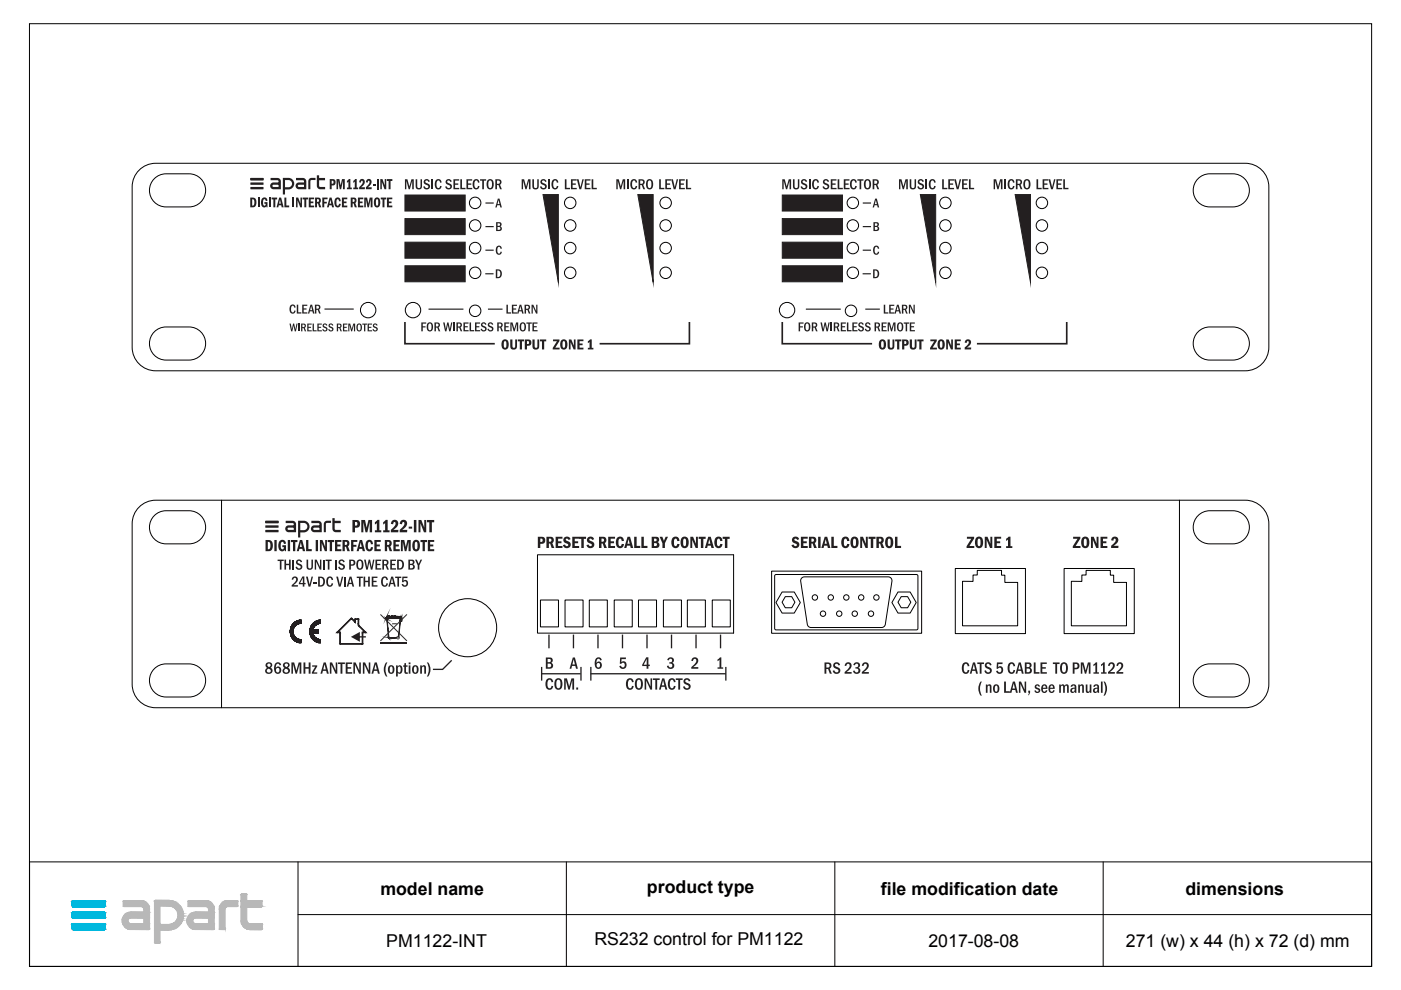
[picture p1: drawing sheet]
<svg xmlns="http://www.w3.org/2000/svg" width="297mm" height="210mm" viewBox="0 0 297 210" stroke-linecap="round" stroke-linejoin="round" font-family="sans-serif">
<defs><g id="words">
<g font-size="3.8">
<text x="80.6" y="189.7">model name</text>
<text x="137.2" y="189.3">product type</text>
<text x="186.8" y="189.7">file modification date</text>
<text x="251.3" y="189.7">dimensions</text>
<text x="81.9" y="200.8">PM1122-INT</text>
<text x="126" y="200.4">RS232 control for PM1122</text>
<text x="196.8" y="200.8">2017-08-08</text>
<text x="238.7" y="200.8">271 (w) x 44 (h) x 72 (d) mm</text>
</g>
</g></defs>
<!-- layer: Layer 1 -->
<path d="M6.3 182.7h284.5v22.2h-284.5zM63.2 193.9h227.6M63.2 182.7v22.2M120.1 182.7v22.2M177 182.7v22.2M233.9 182.7v22.2" fill="none" stroke="#000" stroke-width=".21"/>
<path d="M15.2 191.2h7.2zM15.2 191.2h7.2M15.3 191.1l7.1 .1zM15.3 191.1h7M15.3 191.1h7zM15.3 191h7M15.3 191l7 .1zM15.3 191h6.9zM15.4 191h6.8zM15.5 191h6.6zM15.5 191h6.7zM22.2 191h-6.8" fill="none" stroke="#00b8de" stroke-width=".21"/>
<path d="M15.2 191.2l7.2 .8h-7.2z" fill="#00b8de"/>
<path d="M15.2 191.2l7.2 .8h-7.2z" fill="none" stroke="#00b8de" stroke-width=".21"/>
<path d="M15.2 191.2h7.2v.8z" fill="#00b8de"/>
<g fill="none" stroke="#00b8de" stroke-width=".21">
<path d="M15.2 191.2h7.2v.8zM15.2 192h7.2zM15.2 192l7.1 .1zM15.2 193.6l7.2 .1zM15.2 192h7.2M15.2 192.1h7.2M15.2 193.6h7.2M15.3 192.1h7zM15.3 193.6h7.1zM15.3 192.1h7M15.3 193.5h7M15.3 192.1l7 .1z"/>
<path d="M15.3 193.5l7 .1zM15.3 192.2h6.9zM15.3 192.2h7zM15.3 193.5h7zM15.3 192.2h6.9M15.3 193.5h6.9zM15.4 193.4h6.8M15.4 192.2l6.8 .1zM15.4 192.2h6.8zM15.4 193.4l6.8 .1zM15.4 193.4h6.8zM15.4 192.3h6.7z"/>
<path d="M15.4 192.3h6.8zM15.5 193.4h6.6zM15.5 192.3h6.6zM15.5 193.4h6.7zM22.3 192.2h-7"/>
</g>
<path d="M15.2 193.7l7.2 .7h-7.2z" fill="#00b8de"/>
<path d="M15.2 193.7l7.2 .7h-7.2z" fill="none" stroke="#00b8de" stroke-width=".21"/>
<path d="M15.2 193.7h7.2v.7z" fill="#00b8de"/>
<g fill="none" stroke="#00b8de" stroke-width=".21">
<path d="M15.2 193.7h7.2v.7zM15.2 194.4l7.2 .1zM15.2 194.5h7.1zM15.2 194.5h7.2zM15.2 196l7.2 .1zM15.2 194.4h7.2M15.2 194.5h7.2M15.2 196h7.2M15.2 196.1h7.2M15.3 194.5l7 .1zM15.3 194.5h7zM15.3 196h7.1z"/>
<path d="M15.3 194.6h7M15.3 196h7M15.3 195.9h7M15.3 194.6h7zM15.3 195.9l7 .1zM15.3 194.6h6.9zM15.3 195.9h7zM15.3 194.6l6.9 .1zM15.3 195.9h6.9M15.3 195.9h6.9zM15.4 194.7h6.8zM15.4 195.8l6.8 .1z"/>
<path d="M15.4 195.8h6.8zM15.4 195.8h6.8M15.4 194.7h6.7zM15.5 195.8h6.6zM15.5 194.7h6.6zM15.5 195.8h6.7zM22.2 194.7h-6.8M22.3 194.6h-7"/>
</g>
<path d="M15.2 196.1l7.2 .7h-7.2z" fill="#00b8de"/>
<path d="M15.2 196.1l7.2 .7h-7.2z" fill="none" stroke="#00b8de" stroke-width=".21"/>
<path d="M15.2 196.1h7.2v.7z" fill="#00b8de"/>
<g fill="none" stroke="#00b8de" stroke-width=".21">
<path d="M15.2 196.1h7.2v.7zM15.2 196.8l7.2 .1zM15.2 196.9h7.1zM15.2 196.9h7.2zM15.2 196.9h7.2M15.3 196.9l7 .1zM15.3 196.9h7zM15.3 197h7M15.3 197h7zM15.3 197l7 .1M15.3 197l6.9 .1zM15.3 197.1h6.9z"/>
<path d="M15.4 197.1h6.8zM15.4 197.1h6.7zM15.5 197.1h6.6zM22.2 197.1h-6.8"/>
</g>
<path d="M51.2 189.6h1z" fill="#b8b8b8"/>
<path d="M51.2 189.6h1z" fill="none" stroke="#b8b8b8" stroke-width=".21"/>
<path d="M51.2 189.6h1z" fill="#b8b8b8"/>
<path d="M51.2 189.6h1h-1" fill="none" stroke="#b8b8b8" stroke-width=".21"/>
<path d="M51.2 189.6h1z" fill="#b8b8b8"/>
<path d="M51.2 189.6h1h-1" fill="none" stroke="#b8b8b8" stroke-width=".21"/>
<path d="M51.2 189.6h1z" fill="#b8b8b8"/>
<path d="M51.2 189.6h1z" fill="none" stroke="#b8b8b8" stroke-width=".21"/>
<path d="M51.2 189.6h1z" fill="#b8b8b8"/>
<path d="M51.2 189.6h1z" fill="none" stroke="#b8b8b8" stroke-width=".21"/>
<path d="M51.2 189.6h1z" fill="#b8b8b8"/>
<path d="M51.2 189.6h1h-1" fill="none" stroke="#b8b8b8" stroke-width=".21"/>
<path d="M51.2 189.6h1.1z" fill="#b8b8b8"/>
<path d="M51.2 189.6h1.1h-1.1" fill="none" stroke="#b8b8b8" stroke-width=".21"/>
<path d="M51.2 189.6h1.1z" fill="#b8b8b8"/>
<path d="M51.2 189.6h1.1z" fill="none" stroke="#b8b8b8" stroke-width=".21"/>
<path d="M51.1 189.6h1.2z" fill="#b8b8b8"/>
<path d="M51.2 189.6h1.1z" fill="none" stroke="#b8b8b8" stroke-width=".21"/>
<path d="M51.2 189.6h1.1z" fill="#b8b8b8"/>
<path d="M51.2 189.6h1.1z" fill="none" stroke="#b8b8b8" stroke-width=".21"/>
<path d="M51.1 189.6h1.2z" fill="#b8b8b8"/>
<path d="M51.1 189.6h1.2h-1.2" fill="none" stroke="#b8b8b8" stroke-width=".21"/>
<path d="M51.1 189.6h1.2z" fill="#b8b8b8"/>
<path d="M51.1 189.6h1.2z" fill="none" stroke="#b8b8b8" stroke-width=".21"/>
<path d="M51.1 189.6h1.2z" fill="#b8b8b8"/>
<path d="M51.1 189.6h1.2z" fill="none" stroke="#b8b8b8" stroke-width=".21"/>
<path d="M51.1 189.6h1.2z" fill="#b8b8b8"/>
<path d="M51.1 189.6h1.2h-1.2" fill="none" stroke="#b8b8b8" stroke-width=".21"/>
<path d="M51.1 189.6h1.2z" fill="#b8b8b8"/>
<path d="M51.1 189.6h1.2z" fill="none" stroke="#b8b8b8" stroke-width=".21"/>
<path d="M51.1 189.6h1.2z" fill="#b8b8b8"/>
<path d="M51.1 189.6h1.2z" fill="none" stroke="#b8b8b8" stroke-width=".21"/>
<path d="M51.1 189.6h1.2z" fill="#b8b8b8"/>
<path d="M51.1 189.6h1.2h-1.2" fill="none" stroke="#b8b8b8" stroke-width=".21"/>
<path d="M51.1 189.6h1.2z" fill="#b8b8b8"/>
<path d="M51.1 189.6h1.2h-1.2" fill="none" stroke="#b8b8b8" stroke-width=".21"/>
<path d="M51.1 189.6h1.2z" fill="#b8b8b8"/>
<path d="M51.1 189.6h1.2z" fill="none" stroke="#b8b8b8" stroke-width=".21"/>
<path d="M51.1 189.6h1.2z" fill="#b8b8b8"/>
<path d="M51.1 189.6h1.2z" fill="none" stroke="#b8b8b8" stroke-width=".21"/>
<path d="M51.1 189.6h1.2z" fill="#b8b8b8"/>
<path d="M51.1 189.6h1.2h-1.2" fill="none" stroke="#b8b8b8" stroke-width=".21"/>
<path d="M51.1 189.6h1.2z" fill="#b8b8b8"/>
<path d="M51.1 189.6h1.2z" fill="none" stroke="#b8b8b8" stroke-width=".21"/>
<path d="M51.1 189.6h1.2z" fill="#b8b8b8"/>
<path d="M51.1 189.6h1.2z" fill="none" stroke="#b8b8b8" stroke-width=".21"/>
<path d="M51.1 189.6h1.2z" fill="#b8b8b8"/>
<path d="M51.1 189.6h1.2z" fill="none" stroke="#b8b8b8" stroke-width=".21"/>
<path d="M51.1 189.6h1.2z" fill="#b8b8b8"/>
<path d="M51.1 189.6h1.2h-1.2" fill="none" stroke="#b8b8b8" stroke-width=".21"/>
<path d="M51.1 189.6h1.2z" fill="#b8b8b8"/>
<path d="M51.1 189.6h1.2h-1.2" fill="none" stroke="#b8b8b8" stroke-width=".21"/>
<path d="M51.1 189.6l1.2 .1z" fill="#b8b8b8"/>
<path d="M51.1 189.6l1.2 .1z" fill="none" stroke="#b8b8b8" stroke-width=".21"/>
<path d="M51.1 189.6l1.2 .1z" fill="#b8b8b8"/>
<path d="M51.1 189.6l1.2 .1z" fill="none" stroke="#b8b8b8" stroke-width=".21"/>
<path d="M51.1 189.7h1.2z" fill="#b8b8b8"/>
<path d="M51.1 189.7h1.2h-1.2" fill="none" stroke="#b8b8b8" stroke-width=".21"/>
<path d="M51.1 189.7h1.2z" fill="#b8b8b8"/>
<path d="M51.1 189.7h1.2h-1.2" fill="none" stroke="#b8b8b8" stroke-width=".21"/>
<path d="M51.1 189.7h1.2z" fill="#b8b8b8"/>
<path d="M51.1 189.7h1.2z" fill="none" stroke="#b8b8b8" stroke-width=".21"/>
<path d="M51.1 189.7h1.2z" fill="#b8b8b8"/>
<g fill="none" stroke="#b8b8b8" stroke-width=".21">
<path d="M26.2 191h3.8zM26.2 191h3.8M32.8 190.9l3.4 .1zM32.8 190.9h3.2zM32.9 190.9h3zM32.9 190.9h3.1zM36.2 190.9h-3.4M40 191h3.7zM40 191h3.7M48.2 191h2.1M48.2 191h2.1h-2.1M48.2 191h2.1z"/>
<path d="M51.1 189.7h1.2z"/>
</g>
<path d="M51.1 189.7l1.2 1.3h-1.2z" fill="#b8b8b8"/>
<path d="M51.1 189.7l1.2 1.3h-1.2z" fill="none" stroke="#b8b8b8" stroke-width=".21"/>
<path d="M51.1 189.7h1.2v1.3z" fill="#b8b8b8"/>
<g fill="none" stroke="#b8b8b8" stroke-width=".21">
<path d="M26.1 191h4.4M26.1 191.1h4.5M26.1 191.2h4.8M26.1 191.4h5.1M26.1 192.1h5.5M26.1 191l4.4 .1zM26.1 191.1h4.5zM26.1 191.1l4.8 .2h-4.8zM26.1 191.3l5.1 .2h-5.1zM26.1 191.3h4.8l.3 .2zM26.1 191.5l5.3 .2h-5.3zM26.1 191.5h5.1l.2 .2z"/>
<path d="M26.1 191.7l5.4 .3h-5.4zM26.1 191.7h5.3l.1 .3zM26.1 192l5.5 .1zM26.1 192.1h5.5zM26.1 191h4.3zM26.2 191h4.1M26.2 191h4.1zM26.2 191h4.1h-4.1M26.2 191h3.9zM26.2 191h3.8zM32.7 191h3.8M32.7 191h3.9"/>
<path d="M32.7 191.1h4.2M32.7 191.2h4.7M32.7 192h5.5M32.7 191h3.9zM32.7 191l4.2 .1zM32.7 191.1l4.7 .2h-4.7zM32.7 191.1h4.2l.5 .2zM32.7 191.3l5.1 .3h-5.1zM32.7 191.3h4.7l.4 .3zM32.7 191.6l5.4 .4h-5.4zM32.7 191.6h5.1l.3 .4zM32.7 192l5.5 .1h-5.5z"/>
<path d="M32.7 192h5.4l.1 .1zM32.8 191h3.6zM32.8 191h3.6h-3.6M32.8 191h3.5zM39.9 191l4.4 .1zM39.9 191.1h4.4zM39.9 191.1l4.7 .2h-4.7zM39.9 191.3l5 .2h-5zM39.9 191.3h4.7l.3 .2zM39.9 191.5l5.2 .2h-5.2zM39.9 191.5h5l.2 .2zM39.9 191.7l5.4 .3h-5.4z"/>
<path d="M39.9 191.7h5.2l.2 .3zM39.9 192l5.4 .1zM39.9 192.1h5.4zM39.9 191h4.4M39.9 191.1h4.4M39.9 191.2h4.7M39.9 191.4h5M39.9 192.1h5.4M39.9 191h4.2zM39.9 191h4.1zM39.9 191h4.1M39.9 191h4z"/>
<path d="M39.9 191h3.9zM40 191h3.8zM46.6 192.1h3.8M46.6 192.1h3.8zM46.7 192l3.7 .1zM46.8 191.7l3.6 .3h-3.7zM46.8 191.7h3.6v.3zM47 191.5l.3-.2 3.1 .2zM47 191.5l3.4 .2h-3.6zM47 191.5h3.4v.2zM47.3 191.3h3.1v.2zM47.3 191.2h3.1"/>
<path d="M47.3 191.3l.3-.2 2.8 .2zM47.6 191.1h2.8zM47.6 191.1h2.8v.2zM47.6 191.1h2.8M47.7 191h2.7M47.7 191.1h2.7zM47.7 191h2.7zM47.7 191l2.7 .1zM47.8 191h2.6h-2.6M47.8 191h2.6zM47.9 191h2.5zM47.9 191h2.5h-2.5"/>
<path d="M48 191h2.4zM48.1 191h2.2zM48.1 191h2.3zM48.2 191h2.1zM50.4 191h-2.5M50.4 192.1h-3.8M50.4 191.4h-3.4M51.1 189.7h1.2v1.3zM51.1 191h4.4h-4.4M51.1 191h4.4zM51.1 191h4.5zM51.1 191l4.5 .1z"/>
<path d="M51.1 191h4.4M51.1 191h4.5M51.1 191.1h4.5"/>
</g>
<path d="M26.1 191.9h5.4M32.7 191.5h5.1M39.9 191.9h5.4M46.7 191.9h3.7" fill="none" stroke="#b8b8b8" stroke-width=".3"/>
<path d="M26.1 191.6h5.3M39.9 191.6h5.2M46.8 191.6h3.6" fill="none" stroke="#b8b8b8" stroke-width=".25"/>
<path d="M32.7 191.8h5.4" fill="none" stroke="#b8b8b8" stroke-width=".34"/>
<path d="M51.1 191.1l4.5 1h-4.5z" fill="#b8b8b8"/>
<path d="M51.1 191.1l4.5 1h-4.5z" fill="none" stroke="#b8b8b8" stroke-width=".21"/>
<path d="M51.1 191.1h4.5v1z" fill="#b8b8b8"/>
<g fill="none" stroke="#b8b8b8" stroke-width=".21">
<path d="M26.1 192.1h5.5M26.1 192.1h5.5zM26.2 192.2h5.4zM26.2 192.2h5.4h-5.4M26.2 192.2h5.4M35.9 192.1l2.4 .1zM38.3 192.1h-2.4M39.9 192.1h5.4zM39.9 192.1h5.4M39.9 192.2h5.4h-5.4M39.9 192.2h5.4M39.9 192.2h5.4z"/>
<path d="M46.6 192.2h3.7h-3.7M46.6 192.2h3.8zM46.6 192.2h3.7zM46.6 192.1h3.8zM46.6 192.1h3.8M50.4 192.2h-3.8M50.4 192.1l-3.8 .1M51.1 191.1h4.5v1zM51.1 192.1h4.5zM51.1 192.2h4.4zM51.1 192.2h4.4h-4.4M51.1 192.1h4.5"/>
<path d="M51.1 192.2h4.4M55.6 192.2h-4.5"/>
</g>
<path d="M46.6 192.2h1.5z" fill="#b8b8b8"/>
<path d="M46.6 192.2h1.5z" fill="none" stroke="#b8b8b8" stroke-width=".21"/>
<path d="M46.6 192.2h1.6z" fill="#b8b8b8"/>
<path d="M46.6 192.2h1.6z" fill="none" stroke="#b8b8b8" stroke-width=".21"/>
<path d="M43.7 192.2h1.6z" fill="#b8b8b8"/>
<path d="M43.7 192.2h1.6z" fill="none" stroke="#b8b8b8" stroke-width=".21"/>
<path d="M43.7 192.2h1.6z" fill="#b8b8b8"/>
<path d="M43.7 192.2h1.6z" fill="none" stroke="#b8b8b8" stroke-width=".21"/>
<path d="M30 192.2h1.6z" fill="#b8b8b8"/>
<path d="M30 192.2h1.6z" fill="none" stroke="#b8b8b8" stroke-width=".21"/>
<path d="M30 192.2h1.6z" fill="#b8b8b8"/>
<path d="M30 192.2h1.6zM51.1 192.2h4.4zM51.1 192.2h4.4h-4.4M55.5 192.2h-4.4" fill="none" stroke="#b8b8b8" stroke-width=".21"/>
<path d="M46.6 192.2l1.4 .1z" fill="#b8b8b8"/>
<path d="M46.6 192.2l1.4 .1z" fill="none" stroke="#b8b8b8" stroke-width=".21"/>
<path d="M46.6 192.2h1.5z" fill="#b8b8b8"/>
<path d="M46.6 192.2h1.5z" fill="none" stroke="#b8b8b8" stroke-width=".21"/>
<path d="M43.8 192.2l1.6 .1z" fill="#b8b8b8"/>
<path d="M43.8 192.2l1.6 .1z" fill="none" stroke="#b8b8b8" stroke-width=".21"/>
<path d="M43.8 192.2l1.6 .1z" fill="#b8b8b8"/>
<path d="M43.8 192.2l1.6 .1z" fill="none" stroke="#b8b8b8" stroke-width=".21"/>
<path d="M30.1 192.2l1.5 .1z" fill="#b8b8b8"/>
<path d="M30.1 192.2l1.5 .1z" fill="none" stroke="#b8b8b8" stroke-width=".21"/>
<path d="M30.1 192.2l1.5 .1z" fill="#b8b8b8"/>
<path d="M30.1 192.2l1.5 .1zM36.3 192.2l2.1 .1h-1.8zM36.3 192.2h2l.1 .1zM38.4 192.2h-2.1" fill="none" stroke="#b8b8b8" stroke-width=".21"/>
<path d="M46.6 192.3h1.3z" fill="#b8b8b8"/>
<path d="M46.6 192.3h1.3z" fill="none" stroke="#b8b8b8" stroke-width=".21"/>
<path d="M46.6 192.3h1.4z" fill="#b8b8b8"/>
<path d="M46.6 192.3h1.4z" fill="none" stroke="#b8b8b8" stroke-width=".21"/>
<path d="M43.9 192.3h1.5z" fill="#b8b8b8"/>
<path d="M43.9 192.3h1.5z" fill="none" stroke="#b8b8b8" stroke-width=".21"/>
<path d="M43.9 192.3h1.5z" fill="#b8b8b8"/>
<path d="M43.9 192.3h1.5z" fill="none" stroke="#b8b8b8" stroke-width=".21"/>
<path d="M30.2 192.3h1.4z" fill="#b8b8b8"/>
<path d="M30.2 192.3h1.4z" fill="none" stroke="#b8b8b8" stroke-width=".21"/>
<path d="M30.2 192.3h1.4z" fill="#b8b8b8"/>
<path d="M30.2 192.3h1.4z" fill="none" stroke="#b8b8b8" stroke-width=".21"/>
<path d="M46.5 192.3l1.4 .1z" fill="#b8b8b8"/>
<path d="M46.5 192.3l1.4 .1z" fill="none" stroke="#b8b8b8" stroke-width=".21"/>
<path d="M46.5 192.3h1.4z" fill="#b8b8b8"/>
<path d="M46.5 192.3h1.4z" fill="none" stroke="#b8b8b8" stroke-width=".21"/>
<path d="M44 192.3l1.4 .1z" fill="#b8b8b8"/>
<path d="M44 192.3l1.4 .1z" fill="none" stroke="#b8b8b8" stroke-width=".21"/>
<path d="M44 192.3l1.4 .1z" fill="#b8b8b8"/>
<path d="M44 192.3l1.4 .1z" fill="none" stroke="#b8b8b8" stroke-width=".21"/>
<path d="M30.3 192.3l1.3 .1z" fill="#b8b8b8"/>
<path d="M30.3 192.3l1.3 .1z" fill="none" stroke="#b8b8b8" stroke-width=".21"/>
<path d="M30.3 192.3l1.3 .1z" fill="#b8b8b8"/>
<path d="M30.3 192.3l1.3 .1z" fill="none" stroke="#b8b8b8" stroke-width=".21"/>
<path d="M36.6 192.3l1.8 .1z" fill="#b8b8b8"/>
<path d="M36.6 192.3l1.8 .1z" fill="none" stroke="#b8b8b8" stroke-width=".21"/>
<path d="M36.6 192.3l1.8 .1z" fill="#b8b8b8"/>
<path d="M36.6 192.3l1.8 .1z" fill="none" stroke="#b8b8b8" stroke-width=".21"/>
<path d="M46.5 192.4h1.4z" fill="#b8b8b8"/>
<path d="M46.5 192.4h1.4z" fill="none" stroke="#b8b8b8" stroke-width=".21"/>
<path d="M46.5 192.4h1.4z" fill="#b8b8b8"/>
<path d="M46.5 192.4h1.4z" fill="none" stroke="#b8b8b8" stroke-width=".21"/>
<path d="M44 192.4h1.4z" fill="#b8b8b8"/>
<path d="M44 192.4h1.4z" fill="none" stroke="#b8b8b8" stroke-width=".21"/>
<path d="M44 192.4h1.4z" fill="#b8b8b8"/>
<path d="M44 192.4h1.4z" fill="none" stroke="#b8b8b8" stroke-width=".21"/>
<path d="M30.3 192.4h1.4z" fill="#b8b8b8"/>
<path d="M30.3 192.4h1.4z" fill="none" stroke="#b8b8b8" stroke-width=".21"/>
<path d="M30.3 192.4h1.4z" fill="#b8b8b8"/>
<path d="M30.3 192.4h1.4z" fill="none" stroke="#b8b8b8" stroke-width=".21"/>
<path d="M36.7 192.4l1.8 .1h-1.6z" fill="#b8b8b8"/>
<path d="M36.7 192.4l1.8 .1h-1.6z" fill="none" stroke="#b8b8b8" stroke-width=".21"/>
<path d="M36.7 192.4h1.7l.1 .1z" fill="#b8b8b8"/>
<path d="M36.7 192.4h1.7l.1 .1z" fill="none" stroke="#b8b8b8" stroke-width=".21"/>
<path d="M46.5 192.4l1.3 .1z" fill="#b8b8b8"/>
<path d="M46.5 192.4l1.3 .1z" fill="none" stroke="#b8b8b8" stroke-width=".21"/>
<path d="M46.5 192.4h1.4z" fill="#b8b8b8"/>
<path d="M46.5 192.4h1.4z" fill="none" stroke="#b8b8b8" stroke-width=".21"/>
<path d="M44.1 192.4l1.3 .1z" fill="#b8b8b8"/>
<path d="M44.1 192.4l1.3 .1z" fill="none" stroke="#b8b8b8" stroke-width=".21"/>
<path d="M44.1 192.4l1.3 .1z" fill="#b8b8b8"/>
<path d="M44.1 192.4l1.3 .1z" fill="none" stroke="#b8b8b8" stroke-width=".21"/>
<path d="M30.3 192.4l1.4 .1z" fill="#b8b8b8"/>
<path d="M30.3 192.4l1.4 .1z" fill="none" stroke="#b8b8b8" stroke-width=".21"/>
<path d="M30.3 192.4l1.4 .1z" fill="#b8b8b8"/>
<path d="M30.3 192.4l1.4 .1z" fill="none" stroke="#b8b8b8" stroke-width=".21"/>
<path d="M46.5 192.5l1.3 .1z" fill="#b8b8b8"/>
<path d="M46.5 192.5l1.3 .1z" fill="none" stroke="#b8b8b8" stroke-width=".21"/>
<path d="M46.5 192.5h1.3z" fill="#b8b8b8"/>
<path d="M46.5 192.5h1.3z" fill="none" stroke="#b8b8b8" stroke-width=".21"/>
<path d="M44.1 192.5l1.3 .1z" fill="#b8b8b8"/>
<path d="M44.1 192.5l1.3 .1z" fill="none" stroke="#b8b8b8" stroke-width=".21"/>
<path d="M44.1 192.5l1.3 .1z" fill="#b8b8b8"/>
<path d="M44.1 192.5l1.3 .1z" fill="none" stroke="#b8b8b8" stroke-width=".21"/>
<path d="M30.4 192.5l1.3 .1z" fill="#b8b8b8"/>
<path d="M30.4 192.5l1.3 .1z" fill="none" stroke="#b8b8b8" stroke-width=".21"/>
<path d="M30.4 192.5l1.3 .1z" fill="#b8b8b8"/>
<path d="M30.4 192.5l1.3 .1z" fill="none" stroke="#b8b8b8" stroke-width=".21"/>
<path d="M46.5 192.6l1.2 .1h-1.2z" fill="#b8b8b8"/>
<path d="M46.5 192.6l1.2 .1h-1.2z" fill="none" stroke="#b8b8b8" stroke-width=".21"/>
<path d="M46.5 192.6h1.3l-.1 .1z" fill="#b8b8b8"/>
<path d="M46.5 192.6h1.3z" fill="none" stroke="#b8b8b8" stroke-width=".21"/>
<path d="M44.2 192.6l1.2 .1z" fill="#b8b8b8"/>
<path d="M44.2 192.6l1.2 .1z" fill="none" stroke="#b8b8b8" stroke-width=".21"/>
<path d="M44.2 192.6l1.2 .1z" fill="#b8b8b8"/>
<path d="M44.2 192.6l1.2 .1z" fill="none" stroke="#b8b8b8" stroke-width=".21"/>
<path d="M30.4 192.6l1.3 .1z" fill="#b8b8b8"/>
<path d="M30.4 192.6l1.3 .1z" fill="none" stroke="#b8b8b8" stroke-width=".21"/>
<path d="M30.4 192.6l1.3 .1z" fill="#b8b8b8"/>
<path d="M30.4 192.6l1.3 .1z" fill="none" stroke="#b8b8b8" stroke-width=".21"/>
<path d="M46.5 192.7h1.2z" fill="#b8b8b8"/>
<path d="M46.5 192.7h1.2h-1.2" fill="none" stroke="#b8b8b8" stroke-width=".21"/>
<path d="M46.5 192.7h1.2z" fill="#b8b8b8"/>
<path d="M46.5 192.7h1.2h-1.2" fill="none" stroke="#b8b8b8" stroke-width=".21"/>
<path d="M44.2 192.7h1.2z" fill="#b8b8b8"/>
<path d="M44.2 192.7h1.2h-1.2" fill="none" stroke="#b8b8b8" stroke-width=".21"/>
<path d="M44.2 192.7h1.2z" fill="#b8b8b8"/>
<path d="M44.2 192.7h1.2h-1.2" fill="none" stroke="#b8b8b8" stroke-width=".21"/>
<path d="M30.5 192.7h1.2z" fill="#b8b8b8"/>
<path d="M30.5 192.7h1.2h-1.2" fill="none" stroke="#b8b8b8" stroke-width=".21"/>
<path d="M30.5 192.7h1.2z" fill="#b8b8b8"/>
<path d="M30.5 192.7h1.2h-1.2" fill="none" stroke="#b8b8b8" stroke-width=".21"/>
<path d="M36.9 192.5l1.7 .2h-1.4z" fill="#b8b8b8"/>
<path d="M36.9 192.5l1.7 .2h-1.4z" fill="none" stroke="#b8b8b8" stroke-width=".21"/>
<path d="M36.9 192.5h1.6l.1 .2z" fill="#b8b8b8"/>
<path d="M36.9 192.5h1.6l.1 .2z" fill="none" stroke="#b8b8b8" stroke-width=".21"/>
<path d="M37.2 192.7l1.5 .1z" fill="#b8b8b8"/>
<path d="M37.2 192.7l1.5 .1z" fill="none" stroke="#b8b8b8" stroke-width=".21"/>
<path d="M37.2 192.7l1.5 .1z" fill="#b8b8b8"/>
<path d="M37.2 192.7l1.5 .1z" fill="none" stroke="#b8b8b8" stroke-width=".21"/>
<path d="M37.3 192.8l1.4 .2h-1.3z" fill="#b8b8b8"/>
<path d="M37.3 192.8l1.4 .2h-1.3z" fill="none" stroke="#b8b8b8" stroke-width=".21"/>
<path d="M37.3 192.8h1.4v.2z" fill="#b8b8b8"/>
<path d="M37.3 192.8h1.4v.2z" fill="none" stroke="#b8b8b8" stroke-width=".21"/>
<path d="M37.4 193l1.4 .3h-1.2z" fill="#b8b8b8"/>
<path d="M37.4 193l1.4 .3h-1.2z" fill="none" stroke="#b8b8b8" stroke-width=".21"/>
<path d="M37.4 193h1.3l.1 .3z" fill="#b8b8b8"/>
<path d="M37.4 193h1.3l.1 .3z" fill="none" stroke="#b8b8b8" stroke-width=".21"/>
<path d="M37.6 193.3h1.2z" fill="#b8b8b8"/>
<path d="M37.6 193.3h1.2z" fill="none" stroke="#b8b8b8" stroke-width=".21"/>
<path d="M37.6 193.3h1.2z" fill="#b8b8b8"/>
<path d="M37.6 193.3h1.2z" fill="none" stroke="#b8b8b8" stroke-width=".21"/>
<path d="M44.2 192.7l1.2 .7h-1.2z" fill="#b8b8b8"/>
<path d="M44.2 192.7l1.2 .7h-1.2z" fill="none" stroke="#b8b8b8" stroke-width=".21"/>
<path d="M44.2 192.7h1.2v.7z" fill="#b8b8b8"/>
<path d="M44.2 192.7h1.2v.7z" fill="none" stroke="#b8b8b8" stroke-width=".21"/>
<path d="M30.5 192.7l1.2 .7h-1.2z" fill="#b8b8b8"/>
<path d="M30.5 192.7l1.2 .7h-1.2z" fill="none" stroke="#b8b8b8" stroke-width=".21"/>
<path d="M30.5 192.7h1.2v.7z" fill="#b8b8b8"/>
<g fill="none" stroke="#b8b8b8" stroke-width=".21">
<path d="M26.9 193.6h4.8zM26.9 193.5h4.8M27.2 193.5h4.5zM27.2 193.5l4.5 .1zM27.2 193.4h4.5M27.6 193.4l4.1 .1zM30.5 192.7h1.2v.7zM40.7 193.6h4.7zM40.7 193.5h4.7M41 193.4h4.4M41 193.5h4.4zM41 193.5l4.4 .1z"/>
<path d="M41.3 193.4l4.1 .1z"/>
</g>
<path d="M37.6 193.3l1.3 .4h-1.2z" fill="#b8b8b8"/>
<path d="M37.6 193.3l1.3 .4h-1.2z" fill="none" stroke="#b8b8b8" stroke-width=".21"/>
<path d="M37.6 193.3h1.2l.1 .4z" fill="#b8b8b8"/>
<path d="M26.6 193.7h5.1M26.6 193.7l.3-.1 4.8 .1zM26.9 193.6h4.8v.1zM37.6 193.3h1.2l.1 .4zM40.4 193.7h5M40.4 193.7l.3-.1 4.7 .1zM40.7 193.6h4.7v.1z" fill="none" stroke="#b8b8b8" stroke-width=".21"/>
<path d="M37.7 193.7l1.2 .1z" fill="#b8b8b8"/>
<path d="M37.7 193.7l1.2 .1z" fill="none" stroke="#b8b8b8" stroke-width=".21"/>
<path d="M37.7 193.7l1.2 .1z" fill="#b8b8b8"/>
<path d="M26.4 194l.2-.3 5.1 .3zM26.6 193.7h5.1v.3zM37.7 193.7l1.2 .1zM40.1 194l.3-.3 5 .3zM40.4 193.7h5v.3z" fill="none" stroke="#b8b8b8" stroke-width=".21"/>
<path d="M26.4 193.9h5.3M40.1 193.9h5.3" fill="none" stroke="#b8b8b8" stroke-width=".23"/>
<path d="M37.7 193.8l1.2 .2h-1.2z" fill="#b8b8b8"/>
<path d="M37.7 193.8l1.2 .2h-1.2z" fill="none" stroke="#b8b8b8" stroke-width=".21"/>
<path d="M37.7 193.8h1.2v.2z" fill="#b8b8b8"/>
<path d="M26.4 194l5.3 .3h-5.5zM26.4 194h5.3v.3zM37.7 193.8h1.2v.2zM40.1 194l5.3 .3h-5.5zM40.1 194h5.3v.3z" fill="none" stroke="#b8b8b8" stroke-width=".21"/>
<path d="M31.7 194.1h-5.5M45.4 194.1h-5.5" fill="none" stroke="#b8b8b8" stroke-width=".28"/>
<path d="M37.7 194l1.2 .3h-1.2z" fill="#b8b8b8"/>
<path d="M37.7 194l1.2 .3h-1.2z" fill="none" stroke="#b8b8b8" stroke-width=".21"/>
<path d="M37.7 194h1.2v.3z" fill="#b8b8b8"/>
<path d="M37.7 194h1.2v.3z" fill="none" stroke="#b8b8b8" stroke-width=".21"/>
<path d="M37.7 194.3l1.2 .1h-1.2z" fill="#b8b8b8"/>
<path d="M37.7 194.3l1.2 .1h-1.2z" fill="none" stroke="#b8b8b8" stroke-width=".21"/>
<path d="M37.7 194.3h1.2v.1z" fill="#b8b8b8"/>
<path d="M26 194.6h5.7zM26.2 194.3l5.5 .3h-5.7zM26.2 194.3h5.5v.3zM31.7 194.6h-5.7M37.7 194.3h1.2v.1zM39.7 194.6h5.7M39.8 194.6h5.6zM39.9 194.3l5.5 .3h-5.6zM39.9 194.3h5.5v.3z" fill="none" stroke="#b8b8b8" stroke-width=".21"/>
<path d="M26 194.4h5.7M39.8 194.4h5.6" fill="none" stroke="#b8b8b8" stroke-width=".3"/>
<path d="M39.7 194.6l1.6 .1z" fill="#b8b8b8"/>
<path d="M39.7 194.6l1.6 .1z" fill="none" stroke="#b8b8b8" stroke-width=".21"/>
<path d="M39.7 194.6h1.7z" fill="#b8b8b8"/>
<path d="M39.7 194.6h1.7z" fill="none" stroke="#b8b8b8" stroke-width=".21"/>
<path d="M26 194.6l1.5 .1z" fill="#b8b8b8"/>
<path d="M26 194.6l1.5 .1z" fill="none" stroke="#b8b8b8" stroke-width=".21"/>
<path d="M26 194.6h1.6z" fill="#b8b8b8"/>
<path d="M26 194.6h1.6z" fill="none" stroke="#b8b8b8" stroke-width=".21"/>
<path d="M39.7 194.7h1.5z" fill="#b8b8b8"/>
<path d="M39.7 194.7h1.5z" fill="none" stroke="#b8b8b8" stroke-width=".21"/>
<path d="M39.7 194.7h1.6z" fill="#b8b8b8"/>
<path d="M39.7 194.7h1.6z" fill="none" stroke="#b8b8b8" stroke-width=".21"/>
<path d="M26 194.7h1.4z" fill="#b8b8b8"/>
<path d="M26 194.7h1.4z" fill="none" stroke="#b8b8b8" stroke-width=".21"/>
<path d="M26 194.7h1.5z" fill="#b8b8b8"/>
<path d="M26 194.7h1.5z" fill="none" stroke="#b8b8b8" stroke-width=".21"/>
<path d="M37.7 194.4l1.1 .4h-1.2z" fill="#b8b8b8"/>
<path d="M37.7 194.4l1.1 .4h-1.2z" fill="none" stroke="#b8b8b8" stroke-width=".21"/>
<path d="M37.7 194.4h1.2l-.1 .4z" fill="#b8b8b8"/>
<path d="M37.7 194.4h1.2l-.1 .4z" fill="none" stroke="#b8b8b8" stroke-width=".21"/>
<path d="M39.7 194.7l1.4 .1z" fill="#b8b8b8"/>
<path d="M39.7 194.7l1.4 .1z" fill="none" stroke="#b8b8b8" stroke-width=".21"/>
<path d="M39.7 194.7h1.5z" fill="#b8b8b8"/>
<path d="M39.7 194.7h1.5z" fill="none" stroke="#b8b8b8" stroke-width=".21"/>
<path d="M26 194.7l1.3 .1z" fill="#b8b8b8"/>
<path d="M26 194.7l1.3 .1z" fill="none" stroke="#b8b8b8" stroke-width=".21"/>
<path d="M26 194.7h1.4z" fill="#b8b8b8"/>
<path d="M26 194.7h1.4z" fill="none" stroke="#b8b8b8" stroke-width=".21"/>
<path d="M37.6 194.8h1.2z" fill="#b8b8b8"/>
<path d="M37.6 194.8h1.2z" fill="none" stroke="#b8b8b8" stroke-width=".21"/>
<path d="M37.6 194.8h1.2z" fill="#b8b8b8"/>
<path d="M37.6 194.8h1.2z" fill="none" stroke="#b8b8b8" stroke-width=".21"/>
<path d="M39.7 194.8l1.3 .1z" fill="#b8b8b8"/>
<path d="M39.7 194.8l1.3 .1z" fill="none" stroke="#b8b8b8" stroke-width=".21"/>
<path d="M39.7 194.8h1.4z" fill="#b8b8b8"/>
<path d="M39.7 194.8h1.4z" fill="none" stroke="#b8b8b8" stroke-width=".21"/>
<path d="M26 194.8l1.2 .1z" fill="#b8b8b8"/>
<path d="M26 194.8l1.2 .1z" fill="none" stroke="#b8b8b8" stroke-width=".21"/>
<path d="M26 194.8h1.3z" fill="#b8b8b8"/>
<path d="M26 194.8h1.3z" fill="none" stroke="#b8b8b8" stroke-width=".21"/>
<path d="M39.6 194.9h1.4z" fill="#b8b8b8"/>
<path d="M39.6 194.9h1.4z" fill="none" stroke="#b8b8b8" stroke-width=".21"/>
<path d="M39.6 194.9h1.4z" fill="#b8b8b8"/>
<path d="M39.6 194.9h1.4z" fill="none" stroke="#b8b8b8" stroke-width=".21"/>
<path d="M25.9 194.9h1.3z" fill="#b8b8b8"/>
<path d="M25.9 194.9h1.3z" fill="none" stroke="#b8b8b8" stroke-width=".21"/>
<path d="M25.9 194.9h1.3z" fill="#b8b8b8"/>
<path d="M25.9 194.9h1.3z" fill="none" stroke="#b8b8b8" stroke-width=".21"/>
<path d="M39.6 194.9l1.3 .1z" fill="#b8b8b8"/>
<path d="M39.6 194.9l1.3 .1z" fill="none" stroke="#b8b8b8" stroke-width=".21"/>
<path d="M39.6 194.9h1.4z" fill="#b8b8b8"/>
<path d="M39.6 194.9h1.4z" fill="none" stroke="#b8b8b8" stroke-width=".21"/>
<path d="M25.9 194.9l1.3 .1z" fill="#b8b8b8"/>
<path d="M25.9 194.9l1.3 .1z" fill="none" stroke="#b8b8b8" stroke-width=".21"/>
<path d="M25.9 194.9h1.3z" fill="#b8b8b8"/>
<path d="M25.9 194.9h1.3z" fill="none" stroke="#b8b8b8" stroke-width=".21"/>
<path d="M39.6 195l1.3 .1h-1.3z" fill="#b8b8b8"/>
<path d="M39.6 195l1.3 .1h-1.3z" fill="none" stroke="#b8b8b8" stroke-width=".21"/>
<path d="M39.6 195h1.3z" fill="#b8b8b8"/>
<path d="M39.6 195h1.3z" fill="none" stroke="#b8b8b8" stroke-width=".21"/>
<path d="M25.9 195l1.2 .1z" fill="#b8b8b8"/>
<path d="M25.9 195l1.2 .1z" fill="none" stroke="#b8b8b8" stroke-width=".21"/>
<path d="M25.9 195h1.3z" fill="#b8b8b8"/>
<path d="M25.9 195h1.3z" fill="none" stroke="#b8b8b8" stroke-width=".21"/>
<path d="M37.6 194.8l1.1 .3h-1.3z" fill="#b8b8b8"/>
<path d="M37.6 194.8l1.1 .3h-1.3z" fill="none" stroke="#b8b8b8" stroke-width=".21"/>
<path d="M37.6 194.8h1.2l-.1 .3z" fill="#b8b8b8"/>
<path d="M37.6 194.8h1.2l-.1 .3z" fill="none" stroke="#b8b8b8" stroke-width=".21"/>
<path d="M39.6 195.1l1.3 .1z" fill="#b8b8b8"/>
<path d="M39.6 195.1l1.3 .1z" fill="none" stroke="#b8b8b8" stroke-width=".21"/>
<path d="M39.6 195.1h1.3z" fill="#b8b8b8"/>
<path d="M39.6 195.1h1.3z" fill="none" stroke="#b8b8b8" stroke-width=".21"/>
<path d="M25.9 195.1l1.2 .1h-1.2z" fill="#b8b8b8"/>
<path d="M25.9 195.1l1.2 .1h-1.2z" fill="none" stroke="#b8b8b8" stroke-width=".21"/>
<path d="M25.9 195.1h1.2z" fill="#b8b8b8"/>
<path d="M25.9 195.1h1.2z" fill="none" stroke="#b8b8b8" stroke-width=".21"/>
<path d="M39.6 195.2h1.3z" fill="#b8b8b8"/>
<path d="M39.6 195.2h1.3z" fill="none" stroke="#b8b8b8" stroke-width=".21"/>
<path d="M39.6 195.2h1.3z" fill="#b8b8b8"/>
<path d="M39.6 195.2h1.3z" fill="none" stroke="#b8b8b8" stroke-width=".21"/>
<path d="M25.9 195.2h1.2z" fill="#b8b8b8"/>
<path d="M25.9 195.2h1.2z" fill="none" stroke="#b8b8b8" stroke-width=".21"/>
<path d="M25.9 195.2h1.2z" fill="#b8b8b8"/>
<path d="M25.9 195.2h1.2z" fill="none" stroke="#b8b8b8" stroke-width=".21"/>
<path d="M51.1 192.2l1.2 3.1h-1.2z" fill="#b8b8b8"/>
<path d="M51.1 192.2l1.2 3.1h-1.2z" fill="none" stroke="#b8b8b8" stroke-width=".21"/>
<path d="M51.1 192.2h1.2v3.1z" fill="#b8b8b8"/>
<path d="M51.1 192.2h1.2v3.1z" fill="none" stroke="#b8b8b8" stroke-width=".21"/>
<path d="M51.1 195.3h1.2z" fill="#b8b8b8"/>
<path d="M51.1 195.3h1.2h-1.2" fill="none" stroke="#b8b8b8" stroke-width=".21"/>
<path d="M51.1 195.3h1.2z" fill="#b8b8b8"/>
<path d="M51.1 195.3h1.2h-1.2" fill="none" stroke="#b8b8b8" stroke-width=".21"/>
<path d="M37.4 195.1l1.3 .2h-1.4z" fill="#b8b8b8"/>
<path d="M37.4 195.1l1.3 .2h-1.4z" fill="none" stroke="#b8b8b8" stroke-width=".21"/>
<path d="M37.4 195.1h1.3v.2z" fill="#b8b8b8"/>
<path d="M37.4 195.1h1.3v.2z" fill="none" stroke="#b8b8b8" stroke-width=".21"/>
<path d="M39.6 195.2l1.3 .1z" fill="#b8b8b8"/>
<path d="M39.6 195.2l1.3 .1z" fill="none" stroke="#b8b8b8" stroke-width=".21"/>
<path d="M39.6 195.2l1.3 .1z" fill="#b8b8b8"/>
<path d="M39.6 195.2l1.3 .1z" fill="none" stroke="#b8b8b8" stroke-width=".21"/>
<path d="M25.9 195.2l1.2 .1z" fill="#b8b8b8"/>
<path d="M25.9 195.2l1.2 .1z" fill="none" stroke="#b8b8b8" stroke-width=".21"/>
<path d="M25.9 195.2l1.2 .1z" fill="#b8b8b8"/>
<path d="M25.9 195.2l1.2 .1z" fill="none" stroke="#b8b8b8" stroke-width=".21"/>
<path d="M51.1 195.3l1.2 .1z" fill="#b8b8b8"/>
<path d="M51.1 195.3l1.2 .1z" fill="none" stroke="#b8b8b8" stroke-width=".21"/>
<path d="M51.1 195.3l1.2 .1z" fill="#b8b8b8"/>
<path d="M51.1 195.3l1.2 .1z" fill="none" stroke="#b8b8b8" stroke-width=".21"/>
<path d="M37.3 195.3l1.3 .1h-1.4z" fill="#b8b8b8"/>
<path d="M37.3 195.3l1.3 .1h-1.4z" fill="none" stroke="#b8b8b8" stroke-width=".21"/>
<path d="M37.3 195.3h1.4z" fill="#b8b8b8"/>
<path d="M37.3 195.3h1.4z" fill="none" stroke="#b8b8b8" stroke-width=".21"/>
<path d="M39.6 195.3l1.3 .1z" fill="#b8b8b8"/>
<path d="M39.6 195.3l1.3 .1z" fill="none" stroke="#b8b8b8" stroke-width=".21"/>
<path d="M39.6 195.3l1.3 .1z" fill="#b8b8b8"/>
<path d="M39.6 195.3l1.3 .1z" fill="none" stroke="#b8b8b8" stroke-width=".21"/>
<path d="M25.9 195.3l1.2 .1z" fill="#b8b8b8"/>
<path d="M25.9 195.3l1.2 .1z" fill="none" stroke="#b8b8b8" stroke-width=".21"/>
<path d="M25.9 195.3l1.2 .1z" fill="#b8b8b8"/>
<path d="M25.9 195.3l1.2 .1z" fill="none" stroke="#b8b8b8" stroke-width=".21"/>
<path d="M51.1 195.4l1.3 .1z" fill="#b8b8b8"/>
<path d="M51.1 195.4l1.3 .1z" fill="none" stroke="#b8b8b8" stroke-width=".21"/>
<path d="M51.1 195.4l1.3 .1z" fill="#b8b8b8"/>
<path d="M51.1 195.4l1.3 .1z" fill="none" stroke="#b8b8b8" stroke-width=".21"/>
<path d="M39.6 195.4l1.3 .1z" fill="#b8b8b8"/>
<path d="M39.6 195.4l1.3 .1z" fill="none" stroke="#b8b8b8" stroke-width=".21"/>
<path d="M39.6 195.4l1.3 .1z" fill="#b8b8b8"/>
<path d="M39.6 195.4l1.3 .1z" fill="none" stroke="#b8b8b8" stroke-width=".21"/>
<path d="M25.9 195.4l1.3 .1z" fill="#b8b8b8"/>
<path d="M25.9 195.4l1.3 .1z" fill="none" stroke="#b8b8b8" stroke-width=".21"/>
<path d="M25.9 195.4l1.3 .1z" fill="#b8b8b8"/>
<path d="M25.9 195.4l1.3 .1z" fill="none" stroke="#b8b8b8" stroke-width=".21"/>
<path d="M51.1 195.5h1.3z" fill="#b8b8b8"/>
<path d="M51.1 195.5h1.3z" fill="none" stroke="#b8b8b8" stroke-width=".21"/>
<path d="M51.1 195.5h1.3z" fill="#b8b8b8"/>
<path d="M51.1 195.5h1.3z" fill="none" stroke="#b8b8b8" stroke-width=".21"/>
<path d="M39.6 195.5l1.4 .1z" fill="#b8b8b8"/>
<path d="M39.6 195.5l1.4 .1z" fill="none" stroke="#b8b8b8" stroke-width=".21"/>
<path d="M39.6 195.5l1.4 .1z" fill="#b8b8b8"/>
<path d="M39.6 195.5l1.4 .1z" fill="none" stroke="#b8b8b8" stroke-width=".21"/>
<path d="M25.9 195.5l1.3 .1z" fill="#b8b8b8"/>
<path d="M25.9 195.5l1.3 .1z" fill="none" stroke="#b8b8b8" stroke-width=".21"/>
<path d="M25.9 195.5l1.3 .1z" fill="#b8b8b8"/>
<path d="M25.9 195.5l1.3 .1z" fill="none" stroke="#b8b8b8" stroke-width=".21"/>
<path d="M39.6 195.6h1.4z" fill="#b8b8b8"/>
<path d="M39.6 195.6h1.4z" fill="none" stroke="#b8b8b8" stroke-width=".21"/>
<path d="M39.6 195.6h1.4z" fill="#b8b8b8"/>
<path d="M39.6 195.6h1.4z" fill="none" stroke="#b8b8b8" stroke-width=".21"/>
<path d="M25.9 195.6h1.3z" fill="#b8b8b8"/>
<path d="M25.9 195.6h1.3z" fill="none" stroke="#b8b8b8" stroke-width=".21"/>
<path d="M25.9 195.6h1.3z" fill="#b8b8b8"/>
<path d="M25.9 195.6h1.3z" fill="none" stroke="#b8b8b8" stroke-width=".21"/>
<path d="M36.9 195.6l.3-.2 1.3 .2z" fill="#b8b8b8"/>
<path d="M36.9 195.6l.3-.2 1.3 .2z" fill="none" stroke="#b8b8b8" stroke-width=".21"/>
<path d="M37.2 195.4h1.4l-.1 .2z" fill="#b8b8b8"/>
<path d="M37.2 195.4h1.4l-.1 .2z" fill="none" stroke="#b8b8b8" stroke-width=".21"/>
<path d="M51.1 195.5l1.4 .1z" fill="#b8b8b8"/>
<path d="M51.1 195.5l1.4 .1z" fill="none" stroke="#b8b8b8" stroke-width=".21"/>
<path d="M51.1 195.5l1.4 .1z" fill="#b8b8b8"/>
<path d="M51.1 195.5l1.4 .1z" fill="none" stroke="#b8b8b8" stroke-width=".21"/>
<path d="M51.1 195.6h1.4z" fill="#b8b8b8"/>
<path d="M51.1 195.6h1.4h-1.4" fill="none" stroke="#b8b8b8" stroke-width=".21"/>
<path d="M51.1 195.6h1.4z" fill="#b8b8b8"/>
<path d="M51.1 195.6h1.4h-1.4" fill="none" stroke="#b8b8b8" stroke-width=".21"/>
<path d="M39.6 195.6l1.5 .1z" fill="#b8b8b8"/>
<path d="M39.6 195.6l1.5 .1z" fill="none" stroke="#b8b8b8" stroke-width=".21"/>
<path d="M39.6 195.6l1.5 .1z" fill="#b8b8b8"/>
<path d="M39.6 195.6l1.5 .1z" fill="none" stroke="#b8b8b8" stroke-width=".21"/>
<path d="M25.9 195.6l1.4 .1z" fill="#b8b8b8"/>
<path d="M25.9 195.6l1.4 .1z" fill="none" stroke="#b8b8b8" stroke-width=".21"/>
<path d="M25.9 195.6l1.4 .1z" fill="#b8b8b8"/>
<path d="M25.9 195.6l1.4 .1z" fill="none" stroke="#b8b8b8" stroke-width=".21"/>
<path d="M51.1 195.6l1.4 .1z" fill="#b8b8b8"/>
<path d="M51.1 195.6l1.4 .1z" fill="none" stroke="#b8b8b8" stroke-width=".21"/>
<path d="M51.1 195.6l1.4 .1z" fill="#b8b8b8"/>
<path d="M51.1 195.6l1.4 .1z" fill="none" stroke="#b8b8b8" stroke-width=".21"/>
<path d="M36.7 195.7h1.7z" fill="#b8b8b8"/>
<path d="M36.7 195.7h1.7z" fill="none" stroke="#b8b8b8" stroke-width=".21"/>
<path d="M36.9 195.6h1.6z" fill="#b8b8b8"/>
<path d="M36.9 195.6h1.6z" fill="none" stroke="#b8b8b8" stroke-width=".21"/>
<path d="M51.2 195.7h1.4z" fill="#b8b8b8"/>
<path d="M51.2 195.7h1.4z" fill="none" stroke="#b8b8b8" stroke-width=".21"/>
<path d="M51.2 195.7h1.4z" fill="#b8b8b8"/>
<path d="M51.2 195.7h1.4z" fill="none" stroke="#b8b8b8" stroke-width=".21"/>
<path d="M39.7 195.7l1.5 .1z" fill="#b8b8b8"/>
<path d="M39.7 195.7l1.5 .1z" fill="none" stroke="#b8b8b8" stroke-width=".21"/>
<path d="M39.7 195.7l1.5 .1z" fill="#b8b8b8"/>
<path d="M39.7 195.7l1.5 .1z" fill="none" stroke="#b8b8b8" stroke-width=".21"/>
<path d="M26 195.7l1.4 .1z" fill="#b8b8b8"/>
<path d="M26 195.7l1.4 .1z" fill="none" stroke="#b8b8b8" stroke-width=".21"/>
<path d="M26 195.7l1.4 .1z" fill="#b8b8b8"/>
<path d="M26 195.7l1.4 .1z" fill="none" stroke="#b8b8b8" stroke-width=".21"/>
<path d="M51.2 195.7l1.5 .1z" fill="#b8b8b8"/>
<path d="M51.2 195.7l1.5 .1z" fill="none" stroke="#b8b8b8" stroke-width=".21"/>
<path d="M51.2 195.7l1.5 .1z" fill="#b8b8b8"/>
<path d="M51.2 195.7l1.5 .1z" fill="none" stroke="#b8b8b8" stroke-width=".21"/>
<path d="M39.7 195.8h1.6z" fill="#b8b8b8"/>
<path d="M39.7 195.8h1.6z" fill="none" stroke="#b8b8b8" stroke-width=".21"/>
<path d="M39.7 195.8h1.6z" fill="#b8b8b8"/>
<path d="M39.7 195.8h1.6z" fill="none" stroke="#b8b8b8" stroke-width=".21"/>
<path d="M26 195.8h1.5z" fill="#b8b8b8"/>
<path d="M26 195.8h1.5z" fill="none" stroke="#b8b8b8" stroke-width=".21"/>
<path d="M26 195.8h1.5z" fill="#b8b8b8"/>
<path d="M26 195.8h1.5z" fill="none" stroke="#b8b8b8" stroke-width=".21"/>
<path d="M36.6 195.8h1.8z" fill="#b8b8b8"/>
<path d="M36.6 195.8h1.8z" fill="none" stroke="#b8b8b8" stroke-width=".21"/>
<path d="M36.7 195.7h1.7z" fill="#b8b8b8"/>
<path d="M36.7 195.7h1.7z" fill="none" stroke="#b8b8b8" stroke-width=".21"/>
<path d="M51.2 195.8h1.6z" fill="#b8b8b8"/>
<path d="M51.2 195.8h1.6z" fill="none" stroke="#b8b8b8" stroke-width=".21"/>
<path d="M51.2 195.8h1.6z" fill="#b8b8b8"/>
<path d="M51.2 195.8h1.6z" fill="none" stroke="#b8b8b8" stroke-width=".21"/>
<path d="M51.2 195.8h1.7z" fill="#b8b8b8"/>
<path d="M51.2 195.8h1.7z" fill="none" stroke="#b8b8b8" stroke-width=".21"/>
<path d="M51.2 195.8h1.7z" fill="#b8b8b8"/>
<path d="M51.2 195.8h1.7zM51.2 195.8h4.3M51.2 195.8h4.3h-4.3M51.2 195.8h4.3z" fill="none" stroke="#b8b8b8" stroke-width=".21"/>
<path d="M44.2 194.6l1.2 1.2h-1.2z" fill="#b8b8b8"/>
<path d="M44.2 194.6l1.2 1.2h-1.2z" fill="none" stroke="#b8b8b8" stroke-width=".21"/>
<path d="M44.2 194.6h1.2v1.2z" fill="#b8b8b8"/>
<path d="M44.2 194.6h1.2v1.2z" fill="none" stroke="#b8b8b8" stroke-width=".21"/>
<path d="M39.7 195.8h1.7z" fill="#b8b8b8"/>
<path d="M39.7 195.8h1.7z" fill="none" stroke="#b8b8b8" stroke-width=".21"/>
<path d="M39.7 195.8h1.7z" fill="#b8b8b8"/>
<path d="M39.7 195.8h1.7z" fill="none" stroke="#b8b8b8" stroke-width=".21"/>
<path d="M30.5 194.6l1.2 1.2h-1.2z" fill="#b8b8b8"/>
<path d="M30.5 194.6l1.2 1.2h-1.2z" fill="none" stroke="#b8b8b8" stroke-width=".21"/>
<path d="M30.5 194.6h1.2v1.2z" fill="#b8b8b8"/>
<path d="M30.5 194.6h1.2v1.2z" fill="none" stroke="#b8b8b8" stroke-width=".21"/>
<path d="M26 195.8h1.6z" fill="#b8b8b8"/>
<path d="M26 195.8h1.6z" fill="none" stroke="#b8b8b8" stroke-width=".21"/>
<path d="M26 195.8h1.6z" fill="#b8b8b8"/>
<path d="M26 195.8h1.6zM26 195.9h5.7M26 195.8l5.7 .1zM39.7 195.8l5.7 .1zM45.4 195.9h-5.7M51.2 195.8h4.3M51.2 195.8l4.4 .1M51.2 195.9h4.4M51.2 195.8h4.3h-4.3M51.2 195.8h4.3zM51.2 195.8l4.4 .1zM51.2 195.9h4.4z" fill="none" stroke="#b8b8b8" stroke-width=".21"/>
<path d="M36.3 195.9l.3-.1 1.7 .1z" fill="#b8b8b8"/>
<path d="M36.3 195.9l.3-.1 1.7 .1z" fill="none" stroke="#b8b8b8" stroke-width=".21"/>
<path d="M36.6 195.8h1.8l-.1 .1z" fill="#b8b8b8"/>
<path d="M35.9 196h2.3M35.9 196h2.3zM36.6 195.8h1.8l-.1 .1zM51.2 195.9h4.4M51.2 195.9h4.4zM51.2 195.9h4.4h-4.4" fill="none" stroke="#b8b8b8" stroke-width=".21"/>
<path d="M36.3 195.9h2z" fill="#b8b8b8"/>
<path d="M36.3 195.9h2z" fill="none" stroke="#b8b8b8" stroke-width=".21"/>
<path d="M32.7 192.1l1.2 3.9h-1.2z" fill="#b8b8b8"/>
<path d="M32.7 192.1l1.2 3.9h-1.2z" fill="none" stroke="#b8b8b8" stroke-width=".21"/>
<path d="M32.7 192.1h1.2v3.9z" fill="#b8b8b8"/>
<g fill="none" stroke="#b8b8b8" stroke-width=".21">
<path d="M26 195.9l5.7 .3h-5.5zM26 195.9h5.7v.3zM26.2 196.2l5.5 .3h-5.3zM26.2 196.2h5.5v.3zM26.4 196.5l5.3 .2h-5.1zM26.4 196.5h5.3v.2zM26.4 196.6h5.3M26.6 196.7l5.1 .2h-4.8zM26.6 196.7h5.1v.2zM31.7 196.8h-5.1M32.7 192.1h1.2v3.9zM32.7 196l5.4 .1h-5.4z"/>
<path d="M32.7 196h5.5l-.1 .1zM32.7 196.1l5.1 .4h-5.1zM32.7 196.1h5.4l-.3 .4zM32.7 196.5l4.7 .3h-4.7zM32.7 196.5h5.1l-.4 .3zM38.2 196.1h-5.5M39.8 195.9l5.6 .3h-5.5zM39.8 195.9h5.6v.3zM39.9 196.2l5.5 .3h-5.3zM39.9 196.2h5.5v.3zM40.1 196.6h5.3M40.1 196.5l5.3 .2h-5z"/>
<path d="M40.1 196.5h5.3v.2zM40.4 196.7l5 .2h-4.7zM40.4 196.7h5v.2zM45.4 196.8h-5M51.2 195.9l4.4 .4h-4.2zM51.2 195.9h4.4v.4zM51.4 196.3l4.2 .2h-4zM51.4 196.3h4.2v.2zM51.6 196.5l4 .3h-3.7zM51.6 196.5h4v.3zM51.9 196.9h3.7M51.9 196.8l3.7 .1h-3.4z"/>
<path d="M51.9 196.8h3.7v.1z"/>
</g>
<path d="M26 196.1h5.7M39.8 196.1h5.6M55.6 196.1h-4.4" fill="none" stroke="#b8b8b8" stroke-width=".32"/>
<path d="M32.7 196.3h5.4" fill="none" stroke="#b8b8b8" stroke-width=".36"/>
<path d="M26.2 196.4h5.5M39.9 196.4h5.5M51.4 196.4h4.2" fill="none" stroke="#b8b8b8" stroke-width=".28"/>
<path d="M37.8 196.6h-5.1" fill="none" stroke="#b8b8b8" stroke-width=".27"/>
<path d="M51.6 196.7h4" fill="none" stroke="#b8b8b8" stroke-width=".23"/>
<path d="M46.5 192.7l1.2 4.3h-1.2z" fill="#b8b8b8"/>
<path d="M46.5 192.7l1.2 4.3h-1.2z" fill="none" stroke="#b8b8b8" stroke-width=".21"/>
<path d="M46.5 192.7h1.2v4.3z" fill="#b8b8b8"/>
<path d="M26.9 196.9h4.8M26.9 196.9l4.8 .1zM32.7 196.8l4.2 .2h-4.2zM32.7 196.8h4.7l-.5 .2zM40.7 196.9l4.7 .1zM40.7 196.9h4.7M46.5 192.7h1.2v4.3zM52.2 197h3.4M52.2 196.9l3.4 .1z" fill="none" stroke="#b8b8b8" stroke-width=".21"/>
<path d="M32.7 196.9h4.7" fill="none" stroke="#b8b8b8" stroke-width=".23"/>
<path d="M46.5 197h1.2z" fill="#b8b8b8"/>
<path d="M46.5 197h1.2z" fill="none" stroke="#b8b8b8" stroke-width=".21"/>
<path d="M46.5 197h1.2z" fill="#b8b8b8"/>
<path d="M27.1 197h4.6zM31.7 197h-4.6M40.8 197h4.6M40.8 197h4.6zM46.5 197h1.2z" fill="none" stroke="#b8b8b8" stroke-width=".21"/>
<path d="M46.5 197h1.2z" fill="#b8b8b8"/>
<path d="M46.5 197h1.2h-1.2" fill="none" stroke="#b8b8b8" stroke-width=".21"/>
<path d="M46.5 197h1.2z" fill="#b8b8b8"/>
<path d="M46.5 197h1.2h-1.2M52.3 197h3.3zM52.3 197h3.3" fill="none" stroke="#b8b8b8" stroke-width=".21"/>
<path d="M46.5 197h1.2z" fill="#b8b8b8"/>
<path d="M46.5 197h1.2z" fill="none" stroke="#b8b8b8" stroke-width=".21"/>
<path d="M46.5 197h1.2z" fill="#b8b8b8"/>
<path d="M27.1 197h4.6M27.1 197h4.6zM40.9 197h4.5zM45.4 197h-4.5M46.5 197h1.2z" fill="none" stroke="#b8b8b8" stroke-width=".21"/>
<path d="M46.5 197h1.2z" fill="#b8b8b8"/>
<path d="M46.5 197h1.2h-1.2" fill="none" stroke="#b8b8b8" stroke-width=".21"/>
<path d="M46.5 197h1.2z" fill="#b8b8b8"/>
<path d="M27.2 197h4.5zM31.7 197h-4.5M40.9 197h4.5M40.9 197h4.5zM46.5 197h1.2h-1.2M52.4 197h3.2zM55.6 197h-3.2" fill="none" stroke="#b8b8b8" stroke-width=".21"/>
<path d="M46.5 197h1.2z" fill="#b8b8b8"/>
<path d="M46.5 197h1.2z" fill="none" stroke="#b8b8b8" stroke-width=".21"/>
<path d="M46.5 197h1.2z" fill="#b8b8b8"/>
<path d="M27.2 197h4.5h-4.5M27.2 197h4.5M41 197h4.4M41 197h4.4h-4.4M46.5 197h1.2z" fill="none" stroke="#b8b8b8" stroke-width=".21"/>
<path d="M46.5 197h1.2z" fill="#b8b8b8"/>
<path d="M46.5 197h1.2h-1.2" fill="none" stroke="#b8b8b8" stroke-width=".21"/>
<path d="M46.5 197h1.2z" fill="#b8b8b8"/>
<path d="M46.5 197h1.2h-1.2M52.5 197h3.1zM52.5 197h3.1" fill="none" stroke="#b8b8b8" stroke-width=".21"/>
<path d="M46.5 197h1.2z" fill="#b8b8b8"/>
<path d="M46.5 197h1.2z" fill="none" stroke="#b8b8b8" stroke-width=".21"/>
<path d="M46.5 197h1.2z" fill="#b8b8b8"/>
<path d="M27.2 197h4.5zM27.2 197h4.5M41 197h4.4M41 197h4.4zM46.5 197h1.2h-1.2M52.5 197h3.1M52.5 197l3.1 .1z" fill="none" stroke="#b8b8b8" stroke-width=".21"/>
<path d="M46.5 197l1.2 .1z" fill="#b8b8b8"/>
<path d="M46.5 197l1.2 .1z" fill="none" stroke="#b8b8b8" stroke-width=".21"/>
<path d="M46.5 197h1.2z" fill="#b8b8b8"/>
<path d="M46.5 197h1.2z" fill="none" stroke="#b8b8b8" stroke-width=".21"/>
<path d="M46.5 197.1h1.2z" fill="#b8b8b8"/>
<path d="M46.5 197.1h1.2h-1.2" fill="none" stroke="#b8b8b8" stroke-width=".21"/>
<path d="M46.5 197.1h1.2z" fill="#b8b8b8"/>
<path d="M27.3 197l4.4 .1zM27.3 197h4.4M41.1 197h4.3M41.1 197l4.3 .1zM41.1 197h4.3zM46.5 197.1h1.2h-1.2M52.6 197.1h3zM52.6 197.1h3" fill="none" stroke="#b8b8b8" stroke-width=".21"/>
<path d="M46.5 197.1h1.2z" fill="#b8b8b8"/>
<path d="M46.5 197.1h1.2z" fill="none" stroke="#b8b8b8" stroke-width=".21"/>
<path d="M46.5 197.1h1.2z" fill="#b8b8b8"/>
<path d="M46.5 197.1h1.2z" fill="none" stroke="#b8b8b8" stroke-width=".21"/>
<path d="M46.5 197.1h1.2z" fill="#b8b8b8"/>
<path d="M46.5 197.1h1.2h-1.2" fill="none" stroke="#b8b8b8" stroke-width=".21"/>
<path d="M46.5 197.1h1.2z" fill="#b8b8b8"/>
<path d="M27.4 197.1h4.2zM27.4 197.1h4.3zM27.4 197.1h4.3M41.2 197.1h4.2zM41.2 197.1h4.2M46.5 197.1h1.2h-1.2M52.6 197.1h3M52.6 197.1h2.9zM52.6 197.1h3z" fill="none" stroke="#b8b8b8" stroke-width=".21"/>
<path d="M46.5 197.1h1.1z" fill="#b8b8b8"/>
<path d="M46.5 197.1h1.1z" fill="none" stroke="#b8b8b8" stroke-width=".21"/>
<path d="M46.5 197.1h1.2z" fill="#b8b8b8"/>
<path d="M46.5 197.1h1.2z" fill="none" stroke="#b8b8b8" stroke-width=".21"/>
<path d="M46.6 197.1h1z" fill="#b8b8b8"/>
<path d="M46.6 197.1h1h-1" fill="none" stroke="#b8b8b8" stroke-width=".21"/>
<path d="M46.6 197.1h1z" fill="#b8b8b8"/>
<path d="M27.5 197.1h4.1M27.5 197.1h4.1zM41.2 197.1h4.2zM41.2 197.1h4.2h-4.2M41.2 197.1h4.2M46.6 197.1h1h-1" fill="none" stroke="#b8b8b8" stroke-width=".21"/>
<path d="M46.6 197.1h1z" fill="#b8b8b8"/>
<path d="M46.6 197.1h1z" fill="none" stroke="#b8b8b8" stroke-width=".21"/>
<path d="M46.6 197.1h1z" fill="#b8b8b8"/>
<path d="M46.6 197.1h1z" fill="none" stroke="#b8b8b8" stroke-width=".21"/>
<path d="M46.6 197.1h1z" fill="#b8b8b8"/>
<path d="M46.6 197.1h1h-1" fill="none" stroke="#b8b8b8" stroke-width=".21"/>
<path d="M46.6 197.1h1z" fill="#b8b8b8"/>
<path d="M27.5 197.1h4.1zM27.5 197.1h4.1M41.3 197.1h4zM41.3 197.1h4.1zM41.3 197.1h4.1M46.6 197.1h1h-1M52.7 197.1h2.8zM52.7 197.1h2.8" fill="none" stroke="#b8b8b8" stroke-width=".21"/>
<path d="M46.6 197.1h1z" fill="#b8b8b8"/>
<path d="M46.6 197.1h1z" fill="none" stroke="#b8b8b8" stroke-width=".21"/>
<path d="M46.6 197.1h1z" fill="#b8b8b8"/>
<g fill="none" stroke="#b8b8b8" stroke-width=".21">
<path d="M27.6 197.1h4zM31.6 197.1h-4M32.7 197l3.7 .1h-3.7zM32.7 197h4.2l-.5 .1zM32.7 197.1l3.2 .1zM32.7 197.1h3.7zM36.4 197.1h-3.7M36.9 197.1h-4.2M41.3 197.1h4M41.3 197.1h4zM46.6 197.1h1zM52.8 197.1h2.7z"/>
<path d="M52.9 197.1h2.6zM55.5 197.1h-2.7"/>
</g>
<path d="M32.7 197.2l1.2 2.6h-1.2z" fill="#b8b8b8"/>
<path d="M32.7 197.2l1.2 2.6h-1.2z" fill="none" stroke="#b8b8b8" stroke-width=".21"/>
<path d="M32.7 197.2h1.2v2.6z" fill="#b8b8b8"/>
<path d="M32.7 197.2h1.2v2.6z" fill="none" stroke="#b8b8b8" stroke-width=".21"/>
<path d="M32.7 199.8h1.2z" fill="#b8b8b8"/>
<path d="M32.7 199.8h1.2z" fill="none" stroke="#b8b8b8" stroke-width=".21"/>
<path d="M32.7 199.8h1.2z" fill="#b8b8b8"/>
<path d="M32.7 199.8h1.2z" fill="none" stroke="#b8b8b8" stroke-width=".21"/>
<path d="M32.7 199.8h1.2z" fill="#b8b8b8"/>
<path d="M32.7 199.8h1.2z" fill="none" stroke="#b8b8b8" stroke-width=".21"/>
<path d="M32.7 199.8h1.2z" fill="#b8b8b8"/>
<path d="M32.7 199.8h1.2z" fill="none" stroke="#b8b8b8" stroke-width=".21"/>
<path d="M32.7 199.8h1.2z" fill="#b8b8b8"/>
<path d="M32.7 199.8h1.2z" fill="none" stroke="#b8b8b8" stroke-width=".21"/>
<path d="M32.7 199.8h1.2z" fill="#b8b8b8"/>
<path d="M32.7 199.8h1.2z" fill="none" stroke="#b8b8b8" stroke-width=".21"/>
<path d="M32.8 199.8h1.1z" fill="#b8b8b8"/>
<path d="M32.8 199.8h1.1h-1.1" fill="none" stroke="#b8b8b8" stroke-width=".21"/>
<path d="M32.8 199.8h1.1z" fill="#b8b8b8"/>
<path d="M32.8 199.8h1.1h-1.1" fill="none" stroke="#b8b8b8" stroke-width=".21"/>
<path d="M32.8 199.8l1.1 .1z" fill="#b8b8b8"/>
<path d="M32.8 199.8l1.1 .1z" fill="none" stroke="#b8b8b8" stroke-width=".21"/>
<path d="M32.8 199.8h1.1z" fill="#b8b8b8"/>
<path d="M32.8 199.8h1.1z" fill="none" stroke="#b8b8b8" stroke-width=".21"/>
<path d="M32.8 199.9h1.1z" fill="#b8b8b8"/>
<path d="M32.8 199.9h1.1z" fill="none" stroke="#b8b8b8" stroke-width=".21"/>
<path d="M32.8 199.9h1.1z" fill="#b8b8b8"/>
<path d="M32.8 199.9h1.1z" fill="none" stroke="#b8b8b8" stroke-width=".21"/>
<path d="M32.8 199.9h1z" fill="#b8b8b8"/>
<path d="M32.8 199.9h1z" fill="none" stroke="#b8b8b8" stroke-width=".21"/>
<path d="M32.8 199.9h1.1z" fill="#b8b8b8"/>
<path d="M32.8 199.9h1.1z" fill="none" stroke="#b8b8b8" stroke-width=".21"/>
<path d="M32.8 199.9h1z" fill="#b8b8b8"/>
<path d="M32.8 199.9h1z" fill="none" stroke="#b8b8b8" stroke-width=".21"/>
<path d="M32.8 199.9h1z" fill="#b8b8b8"/>
<path d="M32.8 199.9h1z" fill="none" stroke="#b8b8b8" stroke-width=".21"/>
<path d="M32.9 199.9h.9z" fill="#b8b8b8"/>
<path d="M32.9 199.9h.9z" fill="none" stroke="#b8b8b8" stroke-width=".21"/>
<path d="M32.9 199.9h.9z" fill="#b8b8b8"/>
<path d="M32.9 199.9h.9z" fill="none" stroke="#b8b8b8" stroke-width=".21"/>
<!-- layer: box -->
<path d="M6.2 5h284.6v199.9h-284.6z" fill="none" stroke="#000" stroke-width=".21"/>
<!-- layer: rear -->
<g fill="none" stroke="#000" stroke-width=".21">
<path d="M29.8 35.8a5 5 0 0 1 3.2-1.2h231a5 5 0 0 1 5 5v34a5 5 0 0 1-5 5h-231a5 5 0 0 1-5-5v-34a5 5 0 0 1 1.8-3.8zM32.7 37.9a3.5 3.5 0 0 1 2.5-1h4.9a3.5 3.5 0 0 1 3.5 3.5 3.5 3.5 0 0 1-3.5 3.5h-4.9a3.5 3.5 0 0 1-3.2-2.2 3.5 3.5 0 0 1 .7-3.8zM254 37.9a3.5 3.5 0 0 1 2.5-1h4.9a3.5 3.5 0 0 1 3.5 3.5 3.5 3.5 0 0 1-3.5 3.5h-4.9a3.5 3.5 0 0 1-3.2-2.2 3.5 3.5 0 0 1 .7-3.8zM32.7 70.4a3.5 3.5 0 0 1 2.5-1.1h4.9a3.5 3.5 0 0 1 3.5 3.5 3.5 3.5 0 0 1-3.5 3.5h-4.9a3.5 3.5 0 0 1-3.2-2.1 3.5 3.5 0 0 1 .7-3.8zM254 70.4a3.5 3.5 0 0 1 2.5-1.1h4.9a3.5 3.5 0 0 1 3.5 3.5 3.5 3.5 0 0 1-3.5 3.5h-4.9a3.5 3.5 0 0 1-3.2-2.1 3.5 3.5 0 0 1 .7-3.8z"/>
<circle cx="100.7" cy="57.8" r="1.22"/>
<circle cx="100.7" cy="47.8" r="1.22"/>
<circle cx="100.7" cy="43" r="1.22"/>
<circle cx="100.7" cy="52.6" r="1.22"/>
<circle cx="120.9" cy="57.8" r="1.22"/>
<circle cx="120.9" cy="43" r="1.22"/>
<circle cx="120.9" cy="47.8" r="1.22"/>
<circle cx="120.9" cy="52.6" r="1.22"/>
<circle cx="141.1" cy="57.8" r="1.22"/>
<circle cx="141.1" cy="43" r="1.22"/>
<circle cx="141.1" cy="47.8" r="1.22"/>
<circle cx="141.1" cy="52.6" r="1.22"/>
<circle cx="180.8" cy="43" r="1.22"/>
<circle cx="180.8" cy="47.8" r="1.22"/>
<circle cx="180.8" cy="57.8" r="1.22"/>
<circle cx="180.8" cy="52.6" r="1.22"/>
<circle cx="200.4" cy="43" r="1.22"/>
<circle cx="200.4" cy="47.8" r="1.22"/>
<circle cx="200.4" cy="57.8" r="1.22"/>
<circle cx="200.4" cy="52.6" r="1.22"/>
<circle cx="220.9" cy="43" r="1.22"/>
<circle cx="220.9" cy="57.8" r="1.22"/>
<circle cx="220.9" cy="47.8" r="1.22"/>
<circle cx="220.9" cy="52.6" r="1.22"/>
<circle cx="78.1" cy="65.8" r="1.63"/>
<circle cx="87.6" cy="65.8" r="1.63"/>
<circle cx="100.7" cy="65.9" r="1.22"/>
<circle cx="166.9" cy="65.8" r="1.63"/>
<circle cx="180.4" cy="65.9" r="1.22"/>
</g>
<path d="M204.8 72.1a.7 .7 0 0 1 1 .1 .7 .7 0 0 1-.3 1.1l-.5 .4h.9v.4h-1.4v-.4l.8-.7 .1-.4-.2-.3-.2 .4-.5-.1z" fill="#231f20"/>
<path d="M90.9 65.5h7.4M170.9 65.5h7.4" fill="none" stroke="#231f20" stroke-width=".25"/>
<g fill="#231f20" stroke="#231f20" stroke-width=".21">
<path d="M85.9 41.3h12.7v3.4h-12.7z" fill-rule="evenodd"/>
<path d="M165.9 41.3h12.7v3.4h-12.7z" fill-rule="evenodd"/>
<path d="M85.9 46.3h12.7v3.4h-12.7z" fill-rule="evenodd"/>
<path d="M165.9 46.3h12.7v3.4h-12.7z" fill-rule="evenodd"/>
<path d="M85.9 51.3h12.7v3.4h-12.7z" fill-rule="evenodd"/>
<path d="M165.9 51.3h12.7v3.4h-12.7z" fill-rule="evenodd"/>
<path d="M85.9 56.3h12.7v3.4h-12.7z" fill-rule="evenodd"/>
<path d="M165.9 56.3h12.7v3.4h-12.7z" fill-rule="evenodd"/>
</g>
<path d="M115.1 41.3h3.3v18.5z" fill="#231f20"/>
<path d="M115.1 41.3h3.3v18.5z" fill="none" stroke="#231f20" stroke-width=".21"/>
<path d="M195.1 41.3h3.3v18.5z" fill="#231f20"/>
<path d="M195.1 41.3h3.3v18.5z" fill="none" stroke="#231f20" stroke-width=".21"/>
<path d="M135.2 41.3h3.3v18.5z" fill="#231f20"/>
<path d="M135.2 41.3h3.3v18.5z" fill="none" stroke="#231f20" stroke-width=".21"/>
<path d="M215.2 41.3h3.3v18.5z" fill="#231f20"/>
<path d="M215.2 41.3h3.3v18.5z" fill="none" stroke="#231f20" stroke-width=".21"/>
<path d="M85.9 68.3v4.6h19M165.9 68.3v4.6h19" fill="none" stroke="#231f20" stroke-width=".35"/>
<g fill="#231f20">
<path d="M108.2 72h.4l.1 1.4a.29 .29 0 0 0 .2 .3 .29 .29 0 0 0 .3-.3v-1.4h.4v1.2a.75 .75 0 0 1-.7 .9 .75 .75 0 0 1-.7-.9z"/>
<path d="M188.2 72h.4l.1 1.4a.29 .29 0 0 0 .2 .3 .29 .29 0 0 0 .3-.3v-1.4h.4v1.2a.75 .75 0 0 1-.7 .9 .75 .75 0 0 1-.7-.9z"/>
<path d="M109.8 72h1.3v.4h-.4v1.7h-.5v-1.7h-.4z"/>
<path d="M189.8 72h1.3v.4h-.4v1.7h-.5v-1.7h-.4z"/>
<path d="M112.9 72h.5v1.4a.29 .29 0 0 0 .2 .3 .29 .29 0 0 0 .3-.3v-1.4h.4v1.2a.75 .75 0 0 1-.7 .9 .75 .75 0 0 1-.7-.9z"/>
<path d="M192.9 72h.5v1.4a.29 .29 0 0 0 .2 .3 .29 .29 0 0 0 .3-.3v-1.4h.4v1.2a.75 .75 0 0 1-.7 .9 .75 .75 0 0 1-.7-.9z"/>
<path d="M114.5 72h1.3v.4h-.4v1.7h-.5v-1.7h-.4z"/>
<path d="M194.5 72h1.3v.4h-.4v1.7h-.5v-1.7h-.4z"/>
<path d="M117.3 72h1.3v.3l-.9 1.4h.9v.4h-1.4v-.3l.9-1.4h-.8z"/>
<path d="M197.3 72h1.3v.3l-.9 1.4h.9v.4h-1.4v-.3l.9-1.4h-.8z"/>
<path d="M120.6 72h.5l.6 1.3v-1.3h.3v2.1h-.4l-.6-1.5v1.5h-.4z"/>
<path d="M200.6 72h.5l.6 1.3v-1.3h.3v2.1h-.4l-.6-1.5v1.5h-.4z"/>
<path d="M122.4 72h1.3v.3h-.8v.5h.6v.4h-.6v.5h.8v.4h-1.3z"/>
<path d="M202.4 72h1.3v.3h-.8v.5h.6v.4h-.6v.5h.8v.4h-1.3z"/>
<path d="M124.6 72.3l.5-.3h.4v1.7h.3v.4h-1.2v-.4h.4v-1.2l-.4 .3z"/>
<path d="M106.5 72.2a.8 .8 0 0 1 1-.1 .8 .8 0 0 1 .4 .9 .84 .84 0 0 1-1 1.1l-.4-.3-.2-.4zM107 72.4l-.1 .1a1.15 1.15 0 0 0 .2 1.2 1.05 1.05 0 0 0 0-1.4z"/>
<path d="M186.5 72.2a.8 .8 0 0 1 1-.1 .8 .8 0 0 1 .4 .9 .84 .84 0 0 1-1 1.1l-.4-.3-.2-.4zM187 72.4l-.1 .1a1.15 1.15 0 0 0 .2 1.2 1.05 1.05 0 0 0 0-1.4z"/>
<path d="M111.3 72h.6a.69 .69 0 0 1 .8 .7 .69 .69 0 0 1-1 .6v.8h-.4zM111.7 72.3v.6a.34 .34 0 0 0 .5-.3 .34 .34 0 0 0-.5-.3z"/>
<path d="M191.3 72h.6a.69 .69 0 0 1 .8 .7 .69 .69 0 0 1-1 .6v.8h-.4zM191.7 72.3v.6a.34 .34 0 0 0 .5-.3 .34 .34 0 0 0-.5-.3z"/>
<path d="M119 72.2a.8 .8 0 0 1 1-.1 .8 .8 0 0 1 .3 .9 .84 .84 0 0 1-1 1.1l-.3-.3-.2-.4zM119.4 72.4l-.1 .1a1.15 1.15 0 0 0 .2 1.2 1.05 1.05 0 0 0 0-1.4z"/>
<path d="M199 72.2a.8 .8 0 0 1 1-.1 .8 .8 0 0 1 .3 .9 .84 .84 0 0 1-1 1.1l-.3-.3-.2-.4zM199.4 72.4l-.1 .1a1.15 1.15 0 0 0 .2 1.2 1.05 1.05 0 0 0 0-1.4z"/>
</g>
<path d="M146.2 68.3v4.6h-19.1M226.2 68.3v4.6h-19.1" fill="none" stroke="#231f20" stroke-width=".35"/>
<g fill="#231f20">
<path d="M89.3 68.4h1.1v.2h-.8v.6h.6v.2h-.6v.8h-.3z"/>
<path d="M94 68.4h.3l.2 1.4 .3-1.4h.3l.3 1.4 .3-1.4h.2l-.4 1.9h-.3l-.3-1.4-.3 1.4h-.2z"/>
<path d="M96.1 68.4h.3v1.8h-.3z"/>
<path d="M98.3 68.4h1v.2h-.7v.6h.6v.2h-.6v.6h.8v.2h-1.1z"/>
<path d="M99.6 68.4h.3v1.6h.6v.2h-.9z"/>
<path d="M100.7 68.4h1.1v.2h-.8v.6h.6v.2h-.6v.6h.8v.2h-1.1z"/>
<path d="M102.1 68.5l.3-.2a.59 .59 0 0 1 .7 .5l-.2 .1a.27 .27 0 0 0-.2-.3 .27 .27 0 0 0-.4 .1 .27 .27 0 0 0 .2 .4 .64 .64 0 0 1 .7 .5 .64 .64 0 0 1-.6 .7 .64 .64 0 0 1-.7-.5l.3-.1 .4 .3 .2-.1a.71 .71 0 0 0-.7-.7l-.1-.3z"/>
<path d="M103.6 68.5l.2-.2a.59 .59 0 0 1 .8 .5l-.3 .1a.27 .27 0 0 0-.2-.3 .27 .27 0 0 0-.3 .1 .27 .27 0 0 0 .1 .4 .64 .64 0 0 1 .7 .5 .64 .64 0 0 1-.6 .7 .64 .64 0 0 1-.7-.5l.3-.1 .4 .3 .3-.1a.71 .71 0 0 0-.7-.7l-.2-.3z"/>
<path d="M106.9 68.4h1.1v.2h-.8v.6h.6v.2h-.6v.6h.8v.2h-1.1z"/>
<path d="M108.2 68.4h.5l.3 1.3 .4-1.3h.5v1.8h-.3v-1.6l-.5 1.6h-.2l-.4-1.6v1.6h-.3z"/>
<path d="M111.6 68.4h1.2v.2h-.5v1.6h-.3v-1.6h-.4z"/>
<path d="M112.9 68.4h1.1v.2h-.8v.6h.6v.2h-.6v.6h.8v.2h-1.1z"/>
<path d="M169.3 68.4h1.1v.2h-.8v.6h.6v.2h-.6v.8h-.3z"/>
<path d="M174 68.4h.3l.2 1.4 .3-1.4h.3l.3 1.4 .3-1.4h.2l-.4 1.9h-.3l-.3-1.4-.3 1.4h-.2z"/>
<path d="M176.1 68.4h.3v1.8h-.3z"/>
<path d="M178.3 68.4h1v.2h-.7v.6h.6v.2h-.6v.6h.8v.2h-1.1z"/>
<path d="M179.6 68.4h.3v1.6h.6v.2h-.9z"/>
<path d="M180.7 68.4h1.1v.2h-.8v.6h.6v.2h-.6v.6h.8v.2h-1.1z"/>
<path d="M182.1 68.5l.3-.2a.59 .59 0 0 1 .7 .5l-.2 .1a.27 .27 0 0 0-.2-.3 .27 .27 0 0 0-.4 .1 .27 .27 0 0 0 .2 .4 .64 .64 0 0 1 .7 .5 .64 .64 0 0 1-.6 .7 .64 .64 0 0 1-.7-.5l.3-.1 .4 .3 .2-.1a.71 .71 0 0 0-.7-.7l-.1-.3z"/>
<path d="M183.6 68.5l.2-.2a.59 .59 0 0 1 .8 .5l-.3 .1a.27 .27 0 0 0-.2-.3 .27 .27 0 0 0-.3 .1 .27 .27 0 0 0 .1 .4 .64 .64 0 0 1 .7 .5 .64 .64 0 0 1-.6 .7 .64 .64 0 0 1-.7-.5l.3-.1 .4 .3 .3-.1a.71 .71 0 0 0-.7-.7l-.2-.3z"/>
<path d="M186.9 68.4h1.1v.2h-.8v.6h.6v.2h-.6v.6h.8v.2h-1.1z"/>
<path d="M188.2 68.4h.5l.3 1.3 .4-1.3h.5v1.8h-.3v-1.6l-.5 1.6h-.2l-.4-1.6v1.6h-.3z"/>
<path d="M191.6 68.4h1.2v.2h-.5v1.6h-.3v-1.6h-.4z"/>
<path d="M192.9 68.4h1.1v.2h-.8v.6h.6v.2h-.6v.6h.8v.2h-1.1z"/>
<path d="M107.4 64.6h.3v1.6h.7v.3h-1z"/>
<path d="M108.5 64.6h1.1v.3h-.8v.5h.6v.2h-.6v.6h.8v.3h-1.1z"/>
<path d="M112.7 64.6h.4l.6 1.4v-1.4h.2v1.9h-.2l-.7-1.5v1.5h-.3z"/>
<path d="M90.8 68.4a.72 .72 0 0 1 .8 .1 .72 .72 0 0 1 .2 .8 .72 .72 0 0 1-.7 1 .72 .72 0 0 1-.6-1v-.5zM91 68.6a1.06 1.06 0 0 0 .1 1.4 .92 .92 0 0 0 0-1.4z"/>
<path d="M92.1 68.4h.6a.54 .54 0 0 1 .6 .3 .54 .54 0 0 1-.3 .7l.3 .8h-.3l-.3-.7h-.3v.7h-.3zM92.4 68.6v.6l.5-.1v-.4z"/>
<path d="M96.8 68.4h.5a.54 .54 0 0 1 .6 .3 .54 .54 0 0 1-.3 .7l.4 .8h-.3l-.3-.7h-.3v.7h-.3zM97.1 68.6v.6l.5-.1v-.4z"/>
<path d="M105.4 68.4h.6a.54 .54 0 0 1 .6 .3 .54 .54 0 0 1-.3 .7l.4 .8h-.4l-.3-.7h-.3v.7h-.3zM105.7 68.6v.6l.5-.1v-.4z"/>
<path d="M110.5 68.4a.72 .72 0 0 1 .8 .1 .72 .72 0 0 1 .2 .8 .72 .72 0 0 1-.7 1 .72 .72 0 0 1-.6-1v-.5zM110.7 68.6a1.06 1.06 0 0 0 .1 1.4 .92 .92 0 0 0 0-1.4z"/>
<path d="M170.8 68.4a.72 .72 0 0 1 .8 .1 .72 .72 0 0 1 .2 .8 .72 .72 0 0 1-.7 1 .72 .72 0 0 1-.6-1v-.5zM171 68.6a1.06 1.06 0 0 0 .1 1.4 .92 .92 0 0 0 0-1.4z"/>
<path d="M172.1 68.4h.6a.54 .54 0 0 1 .6 .3 .54 .54 0 0 1-.3 .7l.3 .8h-.3l-.3-.7h-.3v.7h-.3zM172.4 68.6v.6l.5-.1v-.4z"/>
<path d="M176.8 68.4h.5a.54 .54 0 0 1 .6 .3 .54 .54 0 0 1-.2 .7l.3 .8h-.3l-.3-.7h-.3v.7h-.3zM177.1 68.6v.6l.5-.1v-.4z"/>
<path d="M185.4 68.4h.6a.54 .54 0 0 1 .6 .3 .54 .54 0 0 1-.3 .7l.4 .8h-.4l-.3-.7h-.3v.7h-.3zM185.7 68.6v.6l.5-.1v-.4z"/>
<path d="M190.5 68.4a.72 .72 0 0 1 .8 .1 .72 .72 0 0 1 .2 .8 .72 .72 0 0 1-.7 1 .72 .72 0 0 1-.6-1v-.5zM190.7 68.6a1.06 1.06 0 0 0 .1 1.4 .92 .92 0 0 0 0-1.4z"/>
<path d="M110.2 64.6h.3l.5 1.9h-.3l-.1-.5h-.6l-.1 .5h-.3zM110.3 64.9l-.2 .9h.4z"/>
<path d="M111.2 64.6h.6a.54 .54 0 0 1 .6 .4 .54 .54 0 0 1-.3 .6l.4 .9h-.4l-.3-.8h-.3v.8h-.3zM111.5 64.8v.7l.5-.1v-.4z"/>
</g>
<path d="M103.5 65.5h3" fill="none" stroke="#231f20" stroke-width=".25"/>
<g fill="#231f20">
<path d="M187.4 64.6h.3v1.6h.7v.3h-1z"/>
<path d="M188.5 64.6h1.1v.3h-.8v.5h.6v.2h-.6v.6h.8v.3h-1.1z"/>
<path d="M192.7 64.6h.4l.6 1.4v-1.4h.2v1.9h-.2l-.7-1.5v1.5h-.3z"/>
<path d="M190.2 64.6h.3l.5 1.9h-.3l-.1-.5h-.6l-.1 .5h-.3zM190.3 64.9l-.2 .9h.4z"/>
<path d="M191.2 64.6h.6a.54 .54 0 0 1 .6 .4 .54 .54 0 0 1-.3 .6l.4 .9h-.4l-.3-.8h-.3v.8h-.3zM191.5 64.8v.7l.5-.1v-.4z"/>
</g>
<path d="M183.5 65.5h3" fill="none" stroke="#231f20" stroke-width=".25"/>
<g fill="#231f20">
<path d="M139.8 38h.3v1.8h.8v.3h-1.1z"/>
<path d="M141.1 38h1.2v.3h-.9v.6h.7v.3h-.7v.6h.9v.3h-1.2z"/>
<path d="M142.3 38h.4l.4 1.7 .4-1.7h.3l-.6 2.1h-.4z"/>
<path d="M144 38h1.2v.3h-.9v.6h.7v.3h-.7v.6h.9v.3h-1.2z"/>
<path d="M145.4 38h.4v1.8h.7v.3h-1.1z"/>
<path d="M219.8 38h.3v1.8h.8v.3h-1.1z"/>
<path d="M221.1 38h1.2v.3h-.9v.6h.7v.3h-.7v.6h.9v.3h-1.2z"/>
<path d="M222.3 38h.4l.4 1.7 .4-1.7h.3l-.6 2.1h-.4z"/>
<path d="M224 38h1.2v.3h-.9v.6h.7v.3h-.7v.6h.9v.3h-1.2z"/>
<path d="M225.4 38h.4v1.8h.7v.3h-1.1z"/>
<path d="M130.7 38h.5l.4 1.5 .4-1.5h.5v2.1h-.3v-1.8l-.5 1.8h-.2l-.5-1.8v1.8h-.3z"/>
</g>
<path d="M133.1 38v2.1" fill="none" stroke="#231f20" stroke-width=".35"/>
<g fill="#231f20">
<path d="M134 38.1l.2-.1a.69 .69 0 0 1 .9 .7h-.3l-.2-.4h-.2a1 1 0 0 0 0 1.6l.3-.1 .1-.4 .3 .1a.76 .76 0 0 1-1 .6 .76 .76 0 0 1-.5-1l.1-.6z"/>
<path d="M210.7 38h.5l.4 1.5 .4-1.5h.5v2.1h-.3v-1.8l-.5 1.8h-.2l-.5-1.8v1.8h-.3z"/>
<path d="M135.4 38h.6a.61 .61 0 0 1 .7 .4 .61 .61 0 0 1-.3 .8l.4 .9h-.4l-.3-.9h-.4v.9h-.3zM135.7 38.3v.7l.6-.1v-.5z"/>
<path d="M137.3 38.1a.81 .81 0 0 1 .9 .1 .81 .81 0 0 1 .3 .9 .81 .81 0 0 1-.8 1.1 .81 .81 0 0 1-.7-1.1l.1-.6zM137.5 38.3a1.19 1.19 0 0 0 .2 1.6 1.03 1.03 0 0 0 0-1.6z"/>
</g>
<path d="M213.1 38v2.1" fill="none" stroke="#231f20" stroke-width=".35"/>
<g fill="#231f20">
<path d="M214 38.1l.2-.1a.69 .69 0 0 1 .9 .7h-.3l-.2-.4h-.2a1 1 0 0 0 0 1.6l.3-.1 .1-.4 .3 .1a.76 .76 0 0 1-1 .6 .76 .76 0 0 1-.5-1l.1-.6z"/>
<path d="M119.8 38h.3v1.8h.8v.3h-1.1z"/>
<path d="M121.1 38h1.2v.3h-.9v.6h.7v.3h-.7v.6h.9v.3h-1.2z"/>
<path d="M122.3 38h.4l.4 1.7 .4-1.7h.3l-.6 2.1h-.4z"/>
<path d="M124 38h1.2v.3h-.9v.6h.7v.3h-.7v.6h.9v.3h-1.2z"/>
<path d="M125.4 38h.4v1.8h.7v.3h-1.1z"/>
<path d="M199.8 38h.3v1.8h.8v.3h-1.1z"/>
<path d="M201.1 38h1.2v.3h-.9v.6h.7v.3h-.7v.6h.9v.3h-1.2z"/>
<path d="M202.3 38h.4l.4 1.7 .4-1.7h.3l-.6 2.1h-.4z"/>
<path d="M204 38h1.2v.3h-.9v.6h.7v.3h-.7v.6h.9v.3h-1.2z"/>
<path d="M205.4 38h.4v1.8h.7v.3h-1.1z"/>
<path d="M110.6 38h.5l.4 1.5 .5-1.5h.5v2.1h-.4v-1.8l-.5 1.8h-.2l-.5-1.8v1.8h-.3z"/>
<path d="M112.9 38h.3v1.3a.37 .37 0 0 0 .2 .6 .37 .37 0 0 0 .5-.4v-1.5h.3v1.3a.7 .7 0 0 1-.6 .9 .7 .7 0 0 1-.7-.9z"/>
<path d="M114.7 38.1l.3-.1a.66 .66 0 0 1 .9 .5l-.3 .1a.31 .31 0 0 0-.2-.4 .31 .31 0 0 0-.4 .2 .31 .31 0 0 0 .1 .4 .72 .72 0 0 1 .8 .6 .72 .72 0 0 1-.6 .8 .72 .72 0 0 1-.8-.6l.3-.1a.41 .41 0 0 0 .3 .4 .41 .41 0 0 0 .4-.2v-.3a1 1 0 0 1-.9-1z"/>
<path d="M215.4 38h.6a.61 .61 0 0 1 .7 .4 .61 .61 0 0 1-.3 .8l.4 .9h-.4l-.3-.9h-.4v.9h-.3zM215.7 38.3v.7l.6-.1v-.5z"/>
<path d="M217.3 38.1a.81 .81 0 0 1 .9 .1 .81 .81 0 0 1 .3 .9 .81 .81 0 0 1-.8 1.1 .81 .81 0 0 1-.7-1.1l.1-.6zM217.5 38.3a1.19 1.19 0 0 0 .2 1.6 1.03 1.03 0 0 0 0-1.6z"/>
</g>
<path d="M116.4 38v2.1" fill="none" stroke="#231f20" stroke-width=".35"/>
<g fill="#231f20">
<path d="M117.3 38.1l.2-.1a.69 .69 0 0 1 .9 .7h-.3l-.2-.4h-.2a1 1 0 0 0 0 1.6l.2-.1 .2-.4 .3 .1a.76 .76 0 0 1-1 .6 .76 .76 0 0 1-.5-1l.1-.6z"/>
<path d="M190.6 38h.5l.4 1.5 .5-1.5h.5v2.1h-.4v-1.8l-.5 1.8h-.2l-.5-1.8v1.8h-.3z"/>
<path d="M192.9 38h.3v1.3a.37 .37 0 0 0 .2 .6 .37 .37 0 0 0 .5-.4v-1.5h.3v1.3a.7 .7 0 0 1-.6 .9 .7 .7 0 0 1-.7-.9z"/>
<path d="M194.7 38.1l.3-.1a.66 .66 0 0 1 .9 .5l-.3 .1a.31 .31 0 0 0-.2-.4 .31 .31 0 0 0-.4 .2 .31 .31 0 0 0 .1 .4 .72 .72 0 0 1 .8 .6 .72 .72 0 0 1-.6 .8 .72 .72 0 0 1-.8-.6l.3-.1a.41 .41 0 0 0 .3 .4 .41 .41 0 0 0 .4-.2v-.3a1 1 0 0 1-.9-1z"/>
</g>
<path d="M196.4 38v2.1" fill="none" stroke="#231f20" stroke-width=".35"/>
<g fill="#231f20">
<path d="M197.3 38.1l.2-.1a.69 .69 0 0 1 .9 .7h-.3l-.2-.4h-.2a1 1 0 0 0 0 1.6l.2-.1 .2-.4 .3 .1a.76 .76 0 0 1-1 .6 .76 .76 0 0 1-.5-1l.1-.6z"/>
<path d="M85.9 38h.5l.4 1.5 .4-1.5h.5v2.1h-.3v-1.8l-.5 1.8h-.3l-.5-1.8v1.8h-.2z"/>
<path d="M88.1 38h.4v1.3a.37 .37 0 0 0 .2 .6 .37 .37 0 0 0 .5-.4v-1.5h.3v1.3a.7 .7 0 0 1-.7 .9 .7 .7 0 0 1-.7-.9z"/>
<path d="M90 38.1l.3-.1a.66 .66 0 0 1 .8 .5l-.3 .1a.31 .31 0 0 0-.2-.4 .31 .31 0 0 0-.4 .2 .31 .31 0 0 0 .2 .4 .72 .72 0 0 1 .8 .6 .72 .72 0 0 1-.7 .8 .72 .72 0 0 1-.8-.6l.4-.1a.41 .41 0 0 0 .3 .4 .41 .41 0 0 0 .4-.2v-.3a1 1 0 0 1-1-1z"/>
</g>
<path d="M91.7 38v2.1" fill="none" stroke="#231f20" stroke-width=".35"/>
<g fill="#231f20">
<path d="M92.5 38.1l.2-.1a.69 .69 0 0 1 .9 .7h-.3l-.1-.2-.2-.2a1 1 0 0 0 0 1.6l.2-.1 .1-.4 .3 .1a.76 .76 0 0 1-.9 .6 .76 .76 0 0 1-.5-1l.1-.6z"/>
<path d="M94.6 38.1l.3-.1a.66 .66 0 0 1 .9 .5l-.3 .1a.31 .31 0 0 0-.2-.4 .31 .31 0 0 0-.4 .2 .31 .31 0 0 0 .1 .4 .72 .72 0 0 1 .8 .6 .72 .72 0 0 1-.6 .8 .72 .72 0 0 1-.8-.6l.3-.1a.41 .41 0 0 0 .3 .4 .41 .41 0 0 0 .4-.2v-.3a1 1 0 0 1-.9-1z"/>
<path d="M96.1 38h1.2v.3h-.8v.6h.7v.3h-.7v.6h.9v.3h-1.3z"/>
<path d="M97.6 38h.3v1.8h.8v.3h-1.1z"/>
<path d="M98.9 38h1.2v.3h-.9v.6h.7v.3h-.7v.6h.9v.3h-1.2z"/>
<path d="M101.8 38h1.3v.3h-.5v1.8h-.4v-1.8h-.4z"/>
<path d="M100.6 38.1l.1-.1a.69 .69 0 0 1 1 .7h-.4l-.1-.4h-.2a1 1 0 0 0 0 1.6l.2-.1 .1-.4 .4 .1a.76 .76 0 0 1-1 .6 .76 .76 0 0 1-.5-1l.1-.6z"/>
<path d="M165.9 38h.5l.4 1.5 .4-1.5h.5v2.1h-.3v-1.8l-.5 1.8h-.3l-.5-1.8v1.8h-.2z"/>
<path d="M168.1 38h.4v1.3a.37 .37 0 0 0 .2 .6 .37 .37 0 0 0 .5-.4v-1.5h.3v1.3a.7 .7 0 0 1-.7 .9 .7 .7 0 0 1-.7-.9z"/>
<path d="M170 38.1l.3-.1a.66 .66 0 0 1 .8 .5l-.3 .1a.31 .31 0 0 0-.2-.4 .31 .31 0 0 0-.4 .2 .31 .31 0 0 0 .2 .4 .72 .72 0 0 1 .8 .6 .72 .72 0 0 1-.7 .8 .72 .72 0 0 1-.8-.6l.4-.1a.41 .41 0 0 0 .3 .4 .41 .41 0 0 0 .4-.2v-.3a1 1 0 0 1-1-1z"/>
<path d="M103.5 38.1a.81 .81 0 0 1 .9 .1 .81 .81 0 0 1 .3 .9 .81 .81 0 0 1-.8 1.1 .81 .81 0 0 1-.7-1.1v-.6zM103.7 38.3a1.19 1.19 0 0 0 .2 1.6 1.03 1.03 0 0 0 0-1.6z"/>
<path d="M105 38h.7a.61 .61 0 0 1 .6 .4 .61 .61 0 0 1-.3 .8l.4 .9h-.4l-.3-.9h-.3v.9h-.4zM105.4 38.3v.7l.5-.1v-.5z"/>
</g>
<path d="M171.7 38v2.1" fill="none" stroke="#231f20" stroke-width=".35"/>
<g fill="#231f20">
<path d="M172.5 38.1l.2-.1a.69 .69 0 0 1 .9 .7h-.3l-.1-.2-.2-.2a1 1 0 0 0 0 1.6l.2-.1 .1-.4 .3 .1a.76 .76 0 0 1-.9 .6 .76 .76 0 0 1-.5-1l.1-.6z"/>
<path d="M174.6 38.1l.3-.1a.66 .66 0 0 1 .9 .5l-.3 .1a.31 .31 0 0 0-.2-.4 .31 .31 0 0 0-.4 .2 .31 .31 0 0 0 .1 .4 .72 .72 0 0 1 .8 .6 .72 .72 0 0 1-.6 .8 .72 .72 0 0 1-.8-.6l.3-.1a.41 .41 0 0 0 .3 .4 .41 .41 0 0 0 .4-.2v-.3a1 1 0 0 1-.9-1z"/>
<path d="M176.1 38h1.2v.3h-.8v.6h.7v.3h-.7v.6h.9v.3h-1.3z"/>
<path d="M177.6 38h.3v1.8h.8v.3h-1.1z"/>
<path d="M178.9 38h1.2v.3h-.9v.6h.7v.3h-.7v.6h.9v.3h-1.2z"/>
<path d="M181.8 38h1.3v.3h-.5v1.8h-.4v-1.8h-.4z"/>
<path d="M180.6 38.1l.1-.1a.69 .69 0 0 1 1 .7h-.4l-.1-.4h-.2a1 1 0 0 0 0 1.6l.2-.1 .1-.4 .4 .1a.76 .76 0 0 1-1 .6 .76 .76 0 0 1-.5-1l.1-.6z"/>
<path d="M183.5 38.1a.81 .81 0 0 1 .9 .1 .81 .81 0 0 1 .3 .9 .81 .81 0 0 1-.8 1.1 .81 .81 0 0 1-.7-1.1v-.6zM183.7 38.3a1.19 1.19 0 0 0 .2 1.6 1.03 1.03 0 0 0 0-1.6z"/>
<path d="M185 38h.7a.61 .61 0 0 1 .6 .4 .61 .61 0 0 1-.3 .8l.4 .9h-.4l-.3-.9h-.3v.9h-.4zM185.4 38.3v.7l.5-.1v-.5z"/>
</g>
<path d="M68.8 65.5h6.2" fill="none" stroke="#231f20" stroke-width=".25"/>
<g fill="#231f20">
<path d="M61.4 68.6h.3l.2 1.2 .2-1.2h.3l.2 1.2 .3-1.2h.2l-.4 1.7h-.2l-.3-1.3-.2 1.3h-.3z"/>
<path d="M63.3 68.6h.2v1.7h-.2z"/>
<path d="M65.1 68.6h1v.2h-.7v.5h.5v.2h-.5v.5h.7v.3h-1z"/>
<path d="M66.3 68.6h.3v1.4h.5v.3h-.8z"/>
<path d="M67.3 68.6h.9v.2h-.6v.5h.5v.2h-.5v.5h.6v.3h-.9z"/>
<path d="M68.5 68.7l.2-.1a.52 .52 0 0 1 .7 .4l-.2 .1a.24 .24 0 0 0-.2-.3 .24 .24 0 0 0-.3 .1 .24 .24 0 0 0 .1 .3 .56 .56 0 0 1 .6 .5 .56 .56 0 0 1-.5 .6 .56 .56 0 0 1-.6-.5h.3l.1 .2h.4a.41 .41 0 0 0-.1-.5 .41 .41 0 0 0-.4-.1l-.2-.4z"/>
<path d="M69.8 68.7l.2-.1a.52 .52 0 0 1 .7 .4l-.3 .1a.24 .24 0 0 0-.1-.3 .24 .24 0 0 0-.3 .1 .24 .24 0 0 0 .1 .3 .56 .56 0 0 1 .6 .5 .56 .56 0 0 1-.5 .6 .56 .56 0 0 1-.6-.5h.2l.2 .2h.4a.41 .41 0 0 0-.1-.5 .41 .41 0 0 0-.4-.1l-.2-.4z"/>
<path d="M72.7 68.6h1v.2h-.7v.5h.5v.2h-.5v.5h.7v.3h-1z"/>
<path d="M73.8 68.6h.4l.4 1.2 .3-1.2h.4v1.7h-.3v-1.5l-.3 1.5h-.2l-.4-1.5v1.5h-.3z"/>
<path d="M76.8 68.6h1v.2h-.3v1.5h-.3v-1.5h-.4z"/>
<path d="M77.9 68.6h1v.2h-.7v.5h.5v.2h-.5v.5h.7v.3h-1z"/>
<path d="M79.2 68.7l.1-.1a.52 .52 0 0 1 .8 .4l-.3 .1a.24 .24 0 0 0-.1-.3 .24 .24 0 0 0-.3 .1 .24 .24 0 0 0 .1 .3 .56 .56 0 0 1 .6 .5 .56 .56 0 0 1-.5 .6 .56 .56 0 0 1-.6-.5h.2l.2 .2h.4a.41 .41 0 0 0-.1-.5 .41 .41 0 0 0-.4-.1l-.3-.4z"/>
<path d="M63.8 68.6h.5a.48 .48 0 0 1 .6 .3 .48 .48 0 0 1-.3 .6l.3 .8h-.3l-.2-.7h-.3v.7h-.3zM64.1 68.8v.6l.4-.1 .1-.4z"/>
<path d="M71.4 68.6h.5a.48 .48 0 0 1 .5 .3 .48 .48 0 0 1-.2 .6l.3 .8h-.3l-.3-.7h-.2v.7h-.3zM71.7 68.8v.6l.4-.1v-.4z"/>
<path d="M75.8 68.7a.63 .63 0 0 1 .8 0 .63 .63 0 0 1 .1 .7 .63 .63 0 0 1-.5 .9 .63 .63 0 0 1-.6-.9zM76 68.8a.93 .93 0 0 0 .2 1.3 .8 .8 0 0 0 0-1.3z"/>
<path d="M105.1 57.1a.99 .99 0 0 1 1.3 .9 .99 .99 0 0 1-1.3 1zM105.4 57.4v1.3a.69 .69 0 0 0 .7-.7 .69 .69 0 0 0-.7-.6z"/>
</g>
<path d="M102.9 58h1.7" fill="none" stroke="#231f20" stroke-width=".25"/>
<path d="M185.1 57.1a.99 .99 0 0 1 1.3 .9 .99 .99 0 0 1-1.3 1zM185.4 57.4v1.3a.69 .69 0 0 0 .7-.7 .69 .69 0 0 0-.7-.6z" fill="#231f20"/>
<path d="M182.9 58h1.7" fill="none" stroke="#231f20" stroke-width=".25"/>
<path d="M105.4 52.2l.2-.1a.61 .61 0 0 1 .8 .6l-.3 .1-.3-.5a.85 .85 0 0 0 0 1.5l.3-.4h.3a.68 .68 0 0 1-.8 .6 .68 .68 0 0 1-.5-.9l.1-.6z" fill="#231f20"/>
<path d="M102.9 53h1.8" fill="none" stroke="#231f20" stroke-width=".25"/>
<path d="M185.4 52.2l.2-.1a.61 .61 0 0 1 .8 .6l-.3 .1-.3-.5a.85 .85 0 0 0 0 1.5l.3-.4h.3a.68 .68 0 0 1-.8 .6 .68 .68 0 0 1-.5-.9l.1-.6z" fill="#231f20"/>
<path d="M182.9 53h1.8" fill="none" stroke="#231f20" stroke-width=".25"/>
<path d="M105.2 47.1h.6a.47 .47 0 0 1 .5 .3 .47 .47 0 0 1-.2 .6 .52 .52 0 0 1 .3 .6 .52 .52 0 0 1-.6 .4h-.6zM105.5 47.3v.6l.5-.1v-.4zM105.5 48.1v.6l.5-.1v-.4z" fill="#231f20"/>
<path d="M102.9 48h1.8" fill="none" stroke="#231f20" stroke-width=".25"/>
<path d="M185.2 47.1h.6a.47 .47 0 0 1 .5 .3 .47 .47 0 0 1-.2 .6 .52 .52 0 0 1 .3 .6 .52 .52 0 0 1-.6 .4h-.6zM185.5 47.3v.6l.5-.1v-.4zM185.5 48.1v.6l.5-.1v-.4z" fill="#231f20"/>
<path d="M182.9 48h1.8" fill="none" stroke="#231f20" stroke-width=".25"/>
<path d="M105.6 42.1h.3l.5 1.9h-.3l-.1-.5h-.6l-.1 .5h-.3zM105.7 42.4l-.2 .9h.4z" fill="#231f20"/>
<path d="M102.9 43h1.8" fill="none" stroke="#231f20" stroke-width=".25"/>
<path d="M185.6 42.1h.3l.5 1.9h-.3l-.1-.5h-.6l-.1 .5h-.3zM185.7 42.4l-.2 .9h.4z" fill="#231f20"/>
<path d="M182.9 43h1.8" fill="none" stroke="#231f20" stroke-width=".25"/>
<g fill="#231f20">
<path d="M62.9 64.6h.3v1.6h.7v.3h-1z"/>
<path d="M64.1 64.6h1.1v.2h-.8v.6h.6v.2h-.6v.6h.8v.3h-1.1z"/>
<path d="M61.7 64.7l.2-.1a.61 .61 0 0 1 .8 .6h-.3l-.3-.4a.85 .85 0 0 0 0 1.4l.3-.4 .3 .1a.68 .68 0 0 1-.9 .6 .68 .68 0 0 1-.4-1l.1-.5z"/>
<path d="M71.3 38h.7l.2 1.3 .3-1.3h.6v2.1h-.4v-1.8l-.4 1.8h-.3l-.3-1.8v1.8h-.4z"/>
<path d="M73.6 38.3l.4-.3h.3v1.8h.3v.3h-1v-.3h.3v-1.3l-.3 .3z"/>
<path d="M74.9 38.3l.4-.3h.3v1.8h.3v.3h-1v-.3h.3v-1.3l-.3 .3z"/>
<path d="M76.3 38.1a.68 .68 0 0 1 1 .2 .68 .68 0 0 1-.3 1l-.4 .4h.8l-.1 .4h-1.2v-.4l.7-.7a.43 .43 0 0 0-.1-.7l-.2 .4-.4-.1z"/>
<path d="M77.8 38.1a.68 .68 0 0 1 1 .2 .68 .68 0 0 1-.3 1l-.5 .4h.8v.4h-1.2v-.4l.6-.7a.43 .43 0 0 0 0-.7l-.2 .4-.4-.1z"/>
<path d="M79 39.1h.6v.4h-.6z"/>
<path d="M65.8 64.6h.4l.5 1.9h-.3l-.2-.5h-.5l-.1 .5h-.3zM66 64.9l-.2 .9h.4z"/>
<path d="M66.8 64.6h.5a.54 .54 0 0 1 .6 .4 .54 .54 0 0 1-.3 .6l.4 .9h-.3l-.3-.8h-.3v.8h-.3zM67.1 64.8v.7l.5-.1v-.4z"/>
<path d="M69.9 38h.5a.68 .68 0 0 1 .7 .7 .68 .68 0 0 1-.8 .6v.8h-.4zM70.3 38.3v.7a.33 .33 0 0 0 .4-.4 .33 .33 0 0 0-.4-.3z"/>
</g>
<path d="M80.1 38v2.1" fill="none" stroke="#231f20" stroke-width=".41"/>
<g fill="#231f20">
<path d="M80.6 38h.5l.5 1.3v-1.3h.3v2.1h-.4l-.5-1.5v1.5h-.4z"/>
<path d="M82 38h1.2v.4h-.4v1.7h-.4v-1.7h-.4z"/>
<path d="M53.1 41.9a1.08 1.08 0 0 1 1.2 .4 1.08 1.08 0 0 1-.1 1.3l-.3 .3-.8 .1zM53.5 42.2v1.4a.73 .73 0 0 0 .4-.7 .73 .73 0 0 0-.4-.7z"/>
</g>
<path d="M54.8 41.9v2.1" fill="none" stroke="#231f20" stroke-width=".41"/>
<path d="M55.7 42l.1-.1a.65 .65 0 0 1 .9 .7h-.4l-.2-.4a.93 .93 0 0 0 0 1.4l.2-.4h-.2v-.3h.6v1.1h-.2v-.3a.63 .63 0 0 1-.8 .2 .63 .63 0 0 1-.3-.6v-.9z" fill="#231f20"/>
<path d="M57.2 41.9v2.1" fill="none" stroke="#231f20" stroke-width=".41"/>
<g fill="#231f20">
<path d="M57.6 41.9h1.2v.4h-.4v1.7h-.4v-1.7h-.4z"/>
<path d="M60.3 41.9h.4v1.7h.6v.4h-1z"/>
<path d="M59.2 41.9h.4l.5 2.1h-.4l-.1-.5h-.5l-.1 .5h-.4zM59.4 42.3l-.2 .9h.3z"/>
</g>
<path d="M62.2 41.9v2.1" fill="none" stroke="#231f20" stroke-width=".41"/>
<g fill="#231f20">
<path d="M62.8 41.9h.4l.5 1.3v-1.3h.3v2.1h-.3l-.6-1.5v1.5h-.3z"/>
<path d="M64.2 41.9h1.1v.4h-.4v1.7h-.4v-1.7h-.3z"/>
<path d="M65.5 41.9h1.1v.3h-.7v.5h.5v.4h-.5v.5h.7v.4h-1.1z"/>
<path d="M68.3 41.9h1.1v.3h-.7v.6h.6v.3h-.6v.9h-.4z"/>
<path d="M71.2 42a.66 .66 0 0 1 .8 0 .66 .66 0 0 1 .2 .7h-.3l-.3-.5a1 1 0 0 0 0 1.4l.3-.4h.4a.67 .67 0 0 1-.7 .8 .67 .67 0 0 1-.7-.8l.1-.8z"/>
<path d="M72.5 41.9h1.1v.3h-.7v.5h.6v.4h-.6v.5h.7v.4h-1.1z"/>
<path d="M75.9 41.9h1.1v.3h-.7v.5h.6v.4h-.6v.5h.7v.4h-1.1z"/>
<path d="M77.2 41.9h.6l.3 1.3 .3-1.3h.6v2.1h-.4v-1.8l-.4 1.8h-.3l-.3-1.8v1.8h-.4z"/>
<path d="M80.7 41.9h1.2v.4h-.4v1.7h-.4v-1.7h-.4z"/>
<path d="M82 41.9h1.2v.3h-.8v.5h.6v.4h-.6v.5h.8v.4h-1.2z"/>
<path d="M53.1 37.8l2.7-.1 .1 .4-2.7 .1z"/>
<path d="M53.1 38.7h2.7l.1 .4-2.7 .1z"/>
<path d="M53.1 39.7l2.7-.1 .1 .4-2.7 .1z"/>
<path d="M66.8 41.9h.6a.63 .63 0 0 1 .7 .4 .63 .63 0 0 1-.3 .8l.3 .9h-.4l-.3-.9h-.2v.9h-.4zM67.2 42.2v.6a.31 .31 0 0 0 .4-.2 .31 .31 0 0 0-.1-.4z"/>
<path d="M69.9 41.9h.4l.5 2.1h-.4l-.1-.5h-.5l-.1 .5h-.4zM70.1 42.3l-.2 .9h.3z"/>
<path d="M74.4 41.9h.5a.63 .63 0 0 1 .7 .4 .63 .63 0 0 1-.3 .8l.4 .9h-.5l-.2-.9h-.2v.9h-.4zM74.8 42.2v.6a.31 .31 0 0 0 .4-.2 .31 .31 0 0 0-.2-.4z"/>
<path d="M79.4 42.1a.72 .72 0 0 1 1-.1 .72 .72 0 0 1 .2 .9 .82 .82 0 0 1-.7 1.1 1.17 1.17 0 0 1-.5-1.9zM79.8 42.3v.1a1.21 1.21 0 0 0 .1 1.2 1.1 1.1 0 0 0 0-1.4z"/>
<path d="M60 37.7v3.5h.4v-1a1.39 1.39 0 0 0 1.5-.3 1.39 1.39 0 0 0 .4-1.3 1.2 1.2 0 0 0-1.1-.9zM60.4 38.2h.8a.76 .76 0 0 1 .7 .7 .76 .76 0 0 1-.7 .8h-.8zM57.4 37.7v.5l1.6 .1 .1 1.3h-1.3v-.4h.2h1.1v-.5h-1.1a.72 .72 0 0 0-.7 .7 .72 .72 0 0 0 .7 .7h1.5l.1-1.7a.73 .73 0 0 0-.8-.7zM67.2 37.2v2.2a.73 .73 0 0 0 .7 .7h1v-.4l-1.2-.1v-1.4h1.2v-.4l-1.2-.1-.1-.5zM65.6 37.9l-.2 .5v1.7h.4v-1.8l1.1-.1v-.4l-.9-.1zM62.8 37.7v.5l1.6 .1 .1 1.3h-1.3v-.4h.2h1.1v-.5h-1.1a.72 .72 0 0 0-.7 .7 .72 .72 0 0 0 .7 .7h1.5v-1.7a.73 .73 0 0 0-.7-.7z"/>
</g>
<g fill="none" stroke="#000" stroke-width=".21">
<path d="M29.8 107.2a5 5 0 0 1 3.2-1.1h231a5 5 0 0 1 5 5v34a5 5 0 0 1-5 5h-231a5 5 0 0 1-5-5v-34a5 5 0 0 1 1.8-3.9zM32.7 109.3a3.5 3.5 0 0 1 2.5-1h4.9a3.5 3.5 0 0 1 3.5 3.5 3.5 3.5 0 0 1-3.5 3.5h-4.9a3.5 3.5 0 0 1-3.2-2.2 3.5 3.5 0 0 1 .7-3.8zM47 106.1v44M114 117.6h41.5v16.6h-41.5zM250.1 106.1v44M254 109.3a3.5 3.5 0 0 1 2.5-1h4.9a3.5 3.5 0 0 1 3.5 3.5 3.5 3.5 0 0 1-3.5 3.5h-4.9a3.5 3.5 0 0 1-3.2-2.2 3.5 3.5 0 0 1 .7-3.8zM114.6 127.2h3.8v5.7h-3.8zM119.8 127.2h3.8v5.7h-3.8zM124.9 127.2h3.9v5.7h-3.9zM130.2 127.2h3.9v5.7h-3.9zM135.4 127.2h3.8v5.7h-3.8zM140.7 127.2h3.8v5.7h-3.8z"/>
<path d="M145.7 127.2h3.9v5.7h-3.9zM151 127.2h3.8v5.7h-3.8zM163.6 121.1h31.8v13.2h-31.8zM164.3 122l.2-.2h30l.1 .3v11.3l-.3 .2-29.9-.1-.2-.2zM165.8 125.5h2.6l1.3 2.3-1.3 2.2h-2.6l-1.3-2.2zM166.5 126.5h1.4l.6 1.2-.6 1.2h-1.4l-.7-1.2zM170 122.5l.6-.2h17.8a.8 .8 0 0 1 .7 .9l-1.4 9.2a.8 .8 0 0 1-.8 .6h-14.9a.8 .8 0 0 1-.8-.6l-1.4-9.2zM190.4 125.5h2.6l1.3 2.3-1.3 2.2h-2.6l-1.3-2.2zM191.1 126.5h1.3l.7 1.2-.7 1.2h-1.3l-.7-1.2zM202.5 120.5h14.9v13.8h-14.9zM204.1 123.2l2.2 .1v-1.4h.9v-1h5.1v1h.7v1.6h2.8v9.2h-11.7zM225.6 120.5h14.9v13.8h-14.9z"/>
<path d="M227.1 123.2l2.3 .1v-1.4h.9v-1h5.1v1h.7v1.6h2.7v9.2h-11.7zM32.7 141.8a3.5 3.5 0 0 1 2.5-1h4.9a3.5 3.5 0 0 1 3.5 3.5 3.5 3.5 0 0 1-3.5 3.5h-4.9a3.5 3.5 0 0 1-3.2-2.2 3.5 3.5 0 0 1 .7-3.8zM254 141.8a3.5 3.5 0 0 1 2.5-1h4.9a3.5 3.5 0 0 1 3.5 3.5 3.5 3.5 0 0 1-3.5 3.5h-4.9a3.5 3.5 0 0 1-3.2-2.2 3.5 3.5 0 0 1 .7-3.8z"/>
<circle cx="99.1" cy="133.1" r="6.2"/>
<circle cx="172.8" cy="126.7" r=".57"/>
<circle cx="174.5" cy="130.1" r=".57"/>
<circle cx="176.1" cy="126.7" r=".57"/>
<circle cx="177.9" cy="130.1" r=".57"/>
<circle cx="179.4" cy="126.7" r=".57"/>
<circle cx="181.2" cy="130.1" r=".57"/>
<circle cx="182.6" cy="126.7" r=".57"/>
<circle cx="184.7" cy="130.1" r=".57"/>
<circle cx="185.8" cy="126.7" r=".57"/>
</g>
<g fill="#231f20">
<path d="M133.1 143.9a.78 .78 0 0 1 .8 0 .78 .78 0 0 1 .5 .7l-.4 .1-.2-.5-.2-.1a1.13 1.13 0 0 0 0 1.8l.3-.1 .1-.4 .4 .1a.81 .81 0 0 1-.9 .8 .81 .81 0 0 1-.8-.9l.1-1zM135 143.9a.91 .91 0 0 1 1 .1 .91 .91 0 0 1 .3 1 .91 .91 0 0 1-.8 1.3 .91 .91 0 0 1-.9-1.3l.1-.7zM135.2 144.2a1.64 1.64 0 0 0 .1 1.7h.2a1.22 1.22 0 0 0 .1-1.8zM136.7 143.8h.4l.8 1.8v-1.8h.4v2.4h-.4l-.9-1.9v1.9h-.3zM138.4 143.8h1.5v.4h-.6v2h-.4v-2h-.5zM140.4 143.8h.4l.7 2.4h-.4l-.2-.6h-.7l-.1 .6h-.4zM140.6 144.2l-.3 1.1h.6zM142 143.9a.78 .78 0 0 1 .8 0 .78 .78 0 0 1 .4 .7l-.3 .1-.2-.5-.2-.1a1.13 1.13 0 0 0 0 1.8l.2-.1 .2-.4 .3 .1a.81 .81 0 0 1-.8 .8 .81 .81 0 0 1-.8-.9l.1-1zM143.3 143.8h1.4v.4h-.5v2h-.4v-2h-.5zM145.1 144l.5-.2a.71 .71 0 0 1 .8 .6l-.4 .1a.35 .35 0 0 0-.2-.4 .35 .35 0 0 0-.4 .2 .35 .35 0 0 0 .1 .4 .81 .81 0 0 1 .9 .7 .81 .81 0 0 1-.7 .9 .81 .81 0 0 1-.9-.7l.4-.1a.46 .46 0 0 0 .3 .4 .46 .46 0 0 0 .5-.2 .75 .75 0 0 0-.8-.7l-.3-.5z"/>
<path d="M116 143.9a.78 .78 0 0 1 .9 0 .78 .78 0 0 1 .4 .7l-.4 .1-.2-.5-.2-.1a1.13 1.13 0 0 0 0 1.8l.3-.1 .1-.4 .4 .1a.81 .81 0 0 1-.9 .8 .81 .81 0 0 1-.7-.9v-1zM117.9 143.9a.91 .91 0 0 1 1.1 .1 .91 .91 0 0 1 .2 1 .91 .91 0 0 1-.8 1.3 .91 .91 0 0 1-.9-1.3l.1-.7zM118.1 144.2a1.64 1.64 0 0 0 .1 1.7h.2a1.22 1.22 0 0 0 .1-1.8zM119.6 143.8h.6l.5 1.8 .5-1.8h.5v2.4h-.3v-2l-.6 2h-.3l-.6-2v2h-.3zM122.2 145.8h.4v.4h-.4z"/>
</g>
<path d="M114.8 142.9h8.3M125.2 142.9h28.7" fill="none" stroke="#231f20" stroke-width=".28"/>
<g fill="#231f20">
<path d="M131.5 139.4h1.2v.4h-.9l-.1 .6a.68 .68 0 0 1 .9 0 .68 .68 0 0 1 .2 .8 .77 .77 0 0 1-.7 .6 .77 .77 0 0 1-.8-.6l.4-.1a.39 .39 0 0 0 .3 .4 .39 .39 0 0 0 .4-.2v-.5l-.2-.3h-.3l-.2 .3-.3-.1z"/>
<path d="M141.7 139.5a.66 .66 0 0 1 1 .1 .66 .66 0 0 1-.2 .9 .74 .74 0 0 1 0 1.3 .74 .74 0 0 1-1.1-.6l.3-.1a.42 .42 0 0 0 .3 .4 .42 .42 0 0 0 .4-.1l.1-.5-.2-.2h-.4v-.3a.37 .37 0 0 0 .6-.1 .37 .37 0 0 0-.2-.5 .37 .37 0 0 0-.5 .2l-.3-.1z"/>
<path d="M146.8 139.5a.8 .8 0 0 1 1.2 .3 .8 .8 0 0 1-.4 1.1l-.6 .5h1.1l-.1 .4h-1.4v-.4a1.56 1.56 0 0 0 .9-1.6l-.4-.1-.2 .5-.3-.1z"/>
<path d="M152.1 139.8l.5-.4h.3v2.1h.4v.3h-1.2v-.3h.5v-1.6l-.5 .3z"/>
<path d="M115.7 139.4h.7a.6 .6 0 0 1 .8 .4 .6 .6 0 0 1-.4 .7 .66 .66 0 0 1 .4 .8 .66 .66 0 0 1-.7 .5h-.8zM116.1 139.7v.7l.6-.1v-.5zM116.1 140.7v.8l.7-.2v-.5z"/>
<path d="M121.4 139.4h.5l.6 2.4h-.4l-.1-.6h-.7l-.2 .6h-.3zM121.6 139.8l-.2 1.1h.5z"/>
<path d="M126.5 139.5a.69 .69 0 0 1 1.1 .4l-.3 .1a.43 .43 0 0 0-.6-.3 .43 .43 0 0 0-.2 .6l-.1 .3a.7 .7 0 0 1 1.1-.1 .7 .7 0 0 1-.1 1.1 .84 .84 0 0 1-1 .1 .84 .84 0 0 1-.3-1l.1-.8zM126.6 140.7a.43 .43 0 0 0-.1 .6 .43 .43 0 0 0 .7 0l-.1-.6-.2-.1z"/>
<path d="M137 139.4h.5v1.5h.3v.3h-.3v.6h-.4v-.6h-.9v-.3zM137.1 139.7l-.6 1.2h.6z"/>
</g>
<path d="M116.4 134.6v2.9M121.6 134.6v2.9M126.8 134.6v2.9M132 134.6v2.9M137.2 134.6v2.9M142.4 134.6v2.9M147.6 134.6v2.9M152.8 134.6v2.9M114.8 141.4v2.9M123.2 141.4v2.9M125.3 141.4v2.9M153.9 141.4v2.9" fill="none" stroke="#231f20" stroke-width=".28"/>
<g fill="#231f20">
<path d="M205 113.8h1.5v.4l-1 1.6h1.1v.4h-1.7v-.4l1-1.6h-.9zM207 114a.91 .91 0 0 1 1.1 0 .91 .91 0 0 1 .3 1 .92 .92 0 0 1-.8 1.2 .92 .92 0 0 1-.9-1.2zM207.4 114.2a1.4 1.4 0 0 0 .2 1.6 1.18 1.18 0 0 0 0-1.6zM208.8 113.8h.6l.6 1.5v-1.5h.4v2.4h-.5l-.7-1.7v1.7h-.4zM210.8 113.8h1.5v.4h-1v.6h.8v.4h-.8v.6h1v.4h-1.5zM213.3 114.2l.5-.4h.4v2h.4v.4h-1.3v-.4h.4v-1.4l-.4 .3z"/>
<path d="M227.5 113.8h1.6v.4l-1 1.6h1v.4h-1.6v-.4l1-1.6h-1zM229.5 114a.91 .91 0 0 1 1.1 0 .91 .91 0 0 1 .4 1 .92 .92 0 0 1-.9 1.2 .92 .92 0 0 1-.9-1.2zM230 114.2a1.4 1.4 0 0 0 .1 1.6 1.18 1.18 0 0 0 0-1.6zM231.3 113.8h.6l.6 1.5v-1.5h.4v2.4h-.5l-.7-1.7v1.7h-.4zM233.3 113.8h1.5v.4h-.9v.6h.7v.4h-.7v.6h.9v.4h-1.5zM235.8 114a.81 .81 0 0 1 1.3 .2 .81 .81 0 0 1-.5 1.2l-.5 .3h1v.5h-1.5v-.5a1.33 1.33 0 0 0 .9-1.5h-.3l-.1 .4-.5-.1z"/>
</g>
<g fill="none" stroke="#231f20" stroke-width=".21">
<path d="M61.5 133.9l.7 .1M61.5 134h.7M61.5 134l.7 .1M61.5 134.1h.7M61.5 134.1l.7 .1M61.5 134.2h.7M61.5 134.2l.7 .1M61.5 134.3h.7M61.5 134.4h.8M61.5 134.4l.8 .1M61.5 134.5h.8M61.5 134.6h.8"/>
<path d="M61.6 134.6l.8 .1M61.6 134.7h.8M61.6 134.7l.8 .1M61.6 134.8h.9M61.6 134.8l.9 .1M61.7 134.9h.8M61.7 134.9l.9 .1M61.7 135h.9M61.7 135l1 .1M61.8 135.1h.9M61.8 135.1l1 .1M61.8 135.2h1"/>
<path d="M61.9 135.3h1M61.9 135.3h1.1M61.9 135.4h1.2M62 135.4h1.2M62 135.5h1.3M62.1 135.5h1.4M62.1 135.6h1.8M62.2 132.2h1.7M62.2 135.6h1.7M62.2 133.9h-.7M62.2 133.8l-.7 .1M62.2 133.8h-.7"/>
<path d="M62.2 133.7l-.7 .1M62.2 133.7h-.7M62.2 133.6h-.7M62.2 135.7h1.7M62.2 133.5h-.7M62.2 133.4l-.7 .1M62.3 133.4h-.8M62.3 133.3l-.8 .1M62.3 132.1h1.6M62.3 135.7h1.6M62.3 133.3h-.8M62.3 133.2l-.8 .1"/>
<path d="M62.3 133.2h-.8M62.3 132h1.6M62.3 135.8h1.6M62.4 133.1l-.8 .1M62.4 133.1h-.8M62.4 132h1.5M62.4 135.8h1.5M62.4 133l-.8 .1M62.5 133h-.9M62.5 132.9l-.9 .1M62.5 131.9h1.4M62.5 135.9h1.4"/>
<path d="M62.5 132.9h-.8M62.6 131.8h1.3M62.6 135.9h1.3M62.6 132.8h-.9M62.6 136h1.3M62.7 131.8h1.2M62.7 132.7h-1M62.7 132.7h-.9M62.7 131.7h1.2M62.7 136h1.2M62.8 132.6h-1M62.8 131.7h1.1"/>
<path d="M62.8 136.1h1.1M62.8 132.5l-1 .1M62.9 132.5h-1M63 136.1h.9M63 131.6h.9M63 132.4l-1.1 .1M63.1 132.4h-1.2M63.1 131.6h.8M63.1 136.2h.8M63.2 132.3l-1.2 .1M63.3 131.5h.6M63.3 136.3h.6"/>
<path d="M63.3 132.3h-1.3M63.5 132.2l-1.4 .1M63.6 131.5h.3M63.9 132.2h-1.8M63.9 132.1h-1.7M65.6 133.9h2M65.6 134h2M65.6 133.8h2M65.6 134.1h2M65.6 133.7h2M65.6 133.6h2M65.6 134.2h2"/>
<path d="M65.6 133.5h2M65.6 134.3h.8M65.7 134.4h.7M65.7 134.4l.8 .1M65.7 134.5h.8M65.7 134.6h.8M65.7 134.6l.8 .1M65.7 134.7h.8M65.8 134.7l.8 .1M65.8 134.8h.8M65.8 134.8l.8 .1M65.8 134.9h.9"/>
<path d="M65.8 134.9l.9 .1M65.9 135h.9M65.9 135l.9 .1M65.9 135.1h1M66 135.1l.9 .1M66 135.2h1M66 135.3h1.1M66.1 135.3h1M66.1 135.4h1.1M66.1 135.4h1.2M66.2 135.5h1.3M66.2 135.5h1.4"/>
<path d="M66.3 135.6h1.8M66.3 132.2h1.8M66.4 135.7h1.7M66.4 133.4l-.8 .1M66.4 133.4h-.7M66.4 133.3l-.7 .1M66.4 132.1h1.7M66.5 133.3h-.8M66.5 133.2l-.8 .1M66.5 133.2h-.8M66.5 132h1.6M66.5 135.8h1.6"/>
<path d="M66.5 133.1l-.8 .1M66.5 133.1h-.8M66.6 132h1.5M66.6 135.8h1.5M66.6 133l-.8 .1M66.6 133h-.8M66.6 132.9l-.8 .1M66.6 131.9h1.5M66.6 135.9h1.5M66.7 132.9h-.9M66.7 131.8h1.4M66.7 135.9h1.4"/>
<path d="M66.7 132.8h-.9M66.8 132.8h-.9M66.8 136h1.3M66.8 131.8h1.3M66.8 132.7h-.9M66.9 132.7h-1M66.9 131.7h1.2M66.9 136h1.2M66.9 132.6h-.9M67 131.7h1.1M67 136.1h1.1M67 132.5l-1 .1"/>
<path d="M67.1 132.5h-1.1M67.1 136.1h1M67.1 131.6h1M67.1 132.4l-1 .1M67.2 132.4h-1.1M67.3 131.6h.8M67.3 136.2h.8M67.3 132.3l-1.2 .1M67.4 131.5h.7M67.4 136.3h.7M67.5 132.3h-1.3M67.7 132.2l-1.5 .1"/>
<path d="M67.8 131.5h.3M68.1 132.2h-1.8M68.1 132.1h-1.7"/>
</g>
<g fill="#363639">
<path d="M84 135.2a.4 .4 0 0 1 .8 0 .4 .4 0 0 1-.8 0zM84.2 135.2a.23 .23 0 0 0 .4 0 .23 .23 0 0 0-.4 0z"/>
<path d="M84 135.2l.4 .4-.3-.1zM84.8 135.2l-.1 .2-.3 .2zM84.4 134.8l.3 .1 .1 .3zM84.1 134.9l.3-.1-.4 .4zM84.2 135h.2l-.2 .2zM84.4 135l.2 .2zM84.4 135.4l.2-.2zM84.2 135.2l.2 .2z"/>
<path d="M84.2 135.2l.2 .1zM84.4 135.3l.2-.1zM84.4 135l.2 .2zM84.3 135.1l.1-.1-.2 .2z"/>
<path d="M84.2 135.2l.2 .2zM84.6 135.2l-.2 .2zM84.4 135l.2 .2zM84.2 135h.2l-.2 .2zM84.3 135.1l.1-.1-.2 .2zM84.4 135l.2 .2zM84.4 135.3l.2-.1zM84.2 135.2l.2 .2z"/>
<path d="M82.3 130.6v.3zM82.3 130.6h.1v.3h-.1z"/>
<circle cx="84.4" cy="135.2" r=".16"/>
</g>
<path d="M82.3 130.6h.1v.3h-.1zM82.3 130.6v.3" fill="none" stroke="#363639" stroke-width=".21"/>
<path d="M82.6 135.2l1.5 .1zM82.5 135.2l.1 .1zM82.2 133.2l.2 1.9zM82 131.1l.3 2.1zM84.9 131.1l-.3 3.9z" fill="#363639"/>
<path d="M82 131.1l.3 2.1zM82.2 133.2l.2 1.9zM82.4 135.1h.1M82.4 135.2h.1M82.4 135.3h.1M82.5 135.3h.1M82.5 135.2l.1 .1zM82.6 135.3h.1M82.6 135.2l1.5 .1zM84.9 131.1l-.3 3.9z" fill="none" stroke="#231f20" stroke-width=".21"/>
<g fill="#363639">
<path d="M82.6 135.3v.2zM82.6 135.3h.2v.2h-.2z"/>
<path d="M82.5 135.3l.1 .2zM82.6 135.5l.2 .1zM82.7 135.3l.1 .3zM82.6 135.2l.2 .1zM82.6 135.2v.3z"/>
<path d="M81.8 131v.1zM81.8 131.1h3.2zM85 131.1h.1zM81.8 130.9l3.3 .1zM84.9 131.4v.3zM84.8 131.7l.3 .1zM85.1 131.4v.4zM84.9 131.3l.3 .1z"/>
</g>
<g fill="none" stroke="#231f20" stroke-width=".21">
<path d="M81.8 131v.1zM81.8 131.1h.1M81.8 130.9h.1M81.8 131.1h3.2zM81.8 130.9l3.3 .1zM84.9 131.8h.1M84.8 131.7l.3 .1zM84.9 131.4v.3zM84.9 131.4h.1M84.9 131.3l.3 .1zM85 131.1h.1zM85 131.1h.1"/>
<path d="M85.1 131.1h.1M85.1 131.4v.4zM85.2 131h.1M85.1 131.3h.1M85.2 131.7h.1"/>
</g>
<g fill="#363639">
<path d="M83.2 132.2v.1zM83.2 132.2h.9v.1h-.9z"/>
<path d="M83.2 132.2l.1 .1zM83.2 132.3l.9 .1zM84.1 132.2v.2zM83.2 132.1l.9 .1zM83.2 132.2l.1 .1z"/>
<path d="M84.8 131l.2 .2zM85.1 131l-.1 .2zM85 130.8l.2 .2zM84.8 130.8h.2l-.2 .2z"/>
<path d="M82.4 130.7h.8zM82.4 130.6v.2zM82.4 130.6h.1zM82.2 130.6l.1 .1zM82 130.8l.3-.1zM82 130.8v.1zM82 130.9h.3zM82.4 130.9l1.2 .1zM82.2 130.9h1.4zM83.6 130.9l1.3 .1zM84.8 130.9l.1 .1zM84.9 130.8l.1 .2zM83.8 130.6l1.1 .2zM83.1 130.6l.1 .2zM83.1 130.8h.7zM83.8 130.6v.2zM83.2 130.6h.7zM83.2 130.6l-.1 .2z"/>
<circle cx="85" cy="131" r=".15"/>
</g>
<g fill="none" stroke="#231f20" stroke-width=".21">
<path d="M82 131h.1M82 130.9h.3zM82 130.8v.1zM82 130.8l.3-.1zM82.2 130.9h1.4zM82.2 130.6l.1 .1zM82.3 130.6h.1M82.3 130.7h.1M82.4 130.6h.1M82.3 131h.1M82.4 130.6h.1zM82.4 130.9l1.2 .1z"/>
<path d="M82.4 130.8h.1M82.4 130.6v.2zM82.4 130.7h.8zM83.1 130.6l.1 .2zM83.2 130.8h.1M83.1 130.8h.7zM83.1 130.6h.1M83.2 130.6h.7zM83.2 130.6l-.1 .2zM83.6 130.9l1.3 .1zM83.8 130.6v.2zM83.9 130.8h.1"/>
<path d="M83.8 130.6h.1M83.8 130.6l1.1 .2zM84.8 130.9l.1 .1zM84.9 130.9h.1M84.9 130.8l.1 .2z"/>
</g>
<path d="M82.3 130.7v.1zM82.4 130.7l.1 .1z" fill="#363639"/>
<g fill="#302d29">
<path d="M86.1 135.9l.2-.1v.1zM80.6 130.4l.2-.1 5.5 5.5-.2 .1zM80.6 130.3h.2l-.2 .1z"/>
<path d="M80.6 135.8l.2 .1zM86.1 130.3l.2 .1-5.5 5.5-.2-.1zM86.1 130.3h.2v.1z"/>
</g>
<path d="M80.6 136.4h5.7" fill="none" stroke="#231f20" stroke-width=".4"/>
<g fill="#231f20">
<path d="M74.4 135l1.9-1v2.1zM76.1 134.9h1.5v.3h-1.5z"/>
<path d="M74.5 131l-3.1 3.1h.7l-.1 2.5h4.9v-2.5h.8l-1.6-1.5v-1.4h-.9v.7l.1-.1zM71.5 134l.1 .1 3-3 .8 .9-.1-.7h.6v1.3l1.5 1.5 .1-.1h-.7v2.5h-4.6v-2.5z"/>
</g>
<path d="M71.5 134l.1 .1 3-3 .8 .9-.1-.7h.6v1.3l1.5 1.5 .1-.1h-.7v2.5h-4.6v-2.5zM74.5 131l.8 .8-.1 .1v-.7h.9v1.4l1.6 1.5h-.8v2.5h-4.9l.1-2.5h-.7z" fill="none" stroke="#231f20" stroke-width=".23"/>
<g fill="#231f20">
<path d="M85.3 122.3h1.1v.3h-.8l-.1 .6a.69 .69 0 0 1 1.1 .4 .69 .69 0 0 1-.8 .8l-.4-.1-.2-.3v-.1l.3-.1a.35 .35 0 0 0 .3 .3 .35 .35 0 0 0 .3-.2l.1-.4-.2-.2h-.3l-.2 .2-.3-.1z"/>
<path d="M83.8 122.3h1.3v.3h-.5v1.8h-.3v-1.8h-.5z"/>
<path d="M81.1 122.3h.2a.69 .69 0 0 1 1 .6l-.4 .1-.2-.4-.1-.1a1 1 0 0 0 0 1.6l.2-.1 .1-.3h.4a.76 .76 0 0 1-1 .7 .76 .76 0 0 1-.5-1.1l.1-.6z"/>
<path d="M78.8 122.3h1.2v.2h-.8v.6h.6v.3h-.6v.7h.8v.3h-1.2z"/>
<path d="M77.1 122.3h.3v.8h.7v-.8h.3v2.1h-.3v-1h-.7v1h-.3z"/>
<path d="M75.6 122.3h1.3v.3h-.4v1.8h-.4v-1.8h-.5z"/>
<path d="M168.1 114l.6-.2a.72 .72 0 0 1 .7 .5l-.4 .2-.2-.3h-.2l-.2 .2 .1 .2a.92 .92 0 0 1 .9 1.3 .88 .88 0 0 1-.9 .3 .88 .88 0 0 1-.7-.6l.5-.2 .3 .4 .3-.2a.66 .66 0 0 0-.7-.5l-.3-.6zM169.8 113.8h1.5v.4h-1v.6h.7v.4h-.7v.6h1v.4h-1.5zM171.5 113.8h.8a.72 .72 0 0 1 .8 .5 .72 .72 0 0 1-.4 .8l.5 1.1h-.6l-.3-1h-.3v1h-.5zM172 114.2v.7h.3a.33 .33 0 0 0 .3-.4 .33 .33 0 0 0-.4-.3zM173.5 113.8h.5v2.4h-.5zM174.9 113.8h.5l.7 2.4h-.6l-.1-.5h-.7l-.1 .5h-.5zM175.1 114.3l-.3 1h.5zM176.3 113.8h.5v1.9h.7v.5h-1.2zM178.8 113.9a.83 .83 0 0 1 .9 0 .83 .83 0 0 1 .4 .8h-.5l-.2-.4a.32 .32 0 0 0-.4 .2v1a.31 .31 0 0 0 .4 .2l.2-.4 .5 .1a.9 .9 0 0 1-1.1 .8 .9 .9 0 0 1-.6-1.2l.1-.7zM180.6 114a.91 .91 0 0 1 1.1 0 .91 .91 0 0 1 .3 1 .92 .92 0 0 1-.8 1.2 .92 .92 0 0 1-.9-1.2zM181 114.2a1.41 1.41 0 0 0 .2 1.6 1.18 1.18 0 0 0 0-1.6zM182.4 113.8h.6l.6 1.5v-1.5h.4v2.4h-.5l-.7-1.7v1.7h-.4zM184.1 113.8h1.5v.5h-.5v1.9h-.5v-1.9h-.5zM185.8 113.8h.8a.72 .72 0 0 1 .8 .5 .72 .72 0 0 1-.4 .8l.5 1.1h-.6l-.3-1h-.3v1h-.5zM186.3 114.2v.7h.3a.33 .33 0 0 0 .3-.4 .33 .33 0 0 0-.4-.3zM188 114a.91 .91 0 0 1 1.1 0 .91 .91 0 0 1 .3 1 .92 .92 0 0 1-.9 1.2 .92 .92 0 0 1-.8-1.2zM188.4 114.2a1.4 1.4 0 0 0 .1 1.6 1.18 1.18 0 0 0 0-1.6zM189.8 113.8h.5v1.9h.7v.5h-1.2z"/>
<path d="M174.8 140.5h.7a.69 .69 0 0 1 .8 .4 .69 .69 0 0 1-.4 .9l.5 1h-.5l-.3-1h-.4v1h-.4zM175.2 140.8v.7l.6-.1 .1-.5zM176.8 140.6l.6-.2a.71 .71 0 0 1 .7 .6l-.3 .1a.35 .35 0 0 0-.3-.4 .35 .35 0 0 0-.4 .2 .35 .35 0 0 0 .2 .4 .81 .81 0 0 1 .9 .8 .81 .81 0 0 1-.8 .9 .81 .81 0 0 1-.9-.8l.4-.1a.46 .46 0 0 0 .3 .4 .46 .46 0 0 0 .5-.2 .75 .75 0 0 0-.7-.7l-.4-.5zM179.3 140.6a.8 .8 0 0 1 1.2 .2 .8 .8 0 0 1-.4 1.2l-.6 .5h1.1v.3h-1.5v-.3a1.56 1.56 0 0 0 1-1.6l-.5-.1-.2 .4-.3-.1zM181.2 140.6a.66 .66 0 0 1 1 0 .66 .66 0 0 1-.2 1 .74 .74 0 0 1 0 1.3 .74 .74 0 0 1-1.1-.7h.3a.42 .42 0 0 0 .2 .3 .42 .42 0 0 0 .5 0l.1-.5-.2-.2-.4-.1v-.2a.37 .37 0 0 0 .5-.1 .37 .37 0 0 0-.2-.6 .37 .37 0 0 0-.5 .3l-.3-.1zM183 140.6a.8 .8 0 0 1 1.2 .2 .8 .8 0 0 1-.4 1.2l-.7 .5h1.1v.3h-1.5v-.3a1.56 1.56 0 0 0 1-1.6l-.4-.1-.2 .4-.4-.1z"/>
<path d="M204.3 140.6a.76 .76 0 0 1 .8-.1 .76 .76 0 0 1 .4 .7l-.3 .1-.2-.5-.2-.1a1.15 1.15 0 0 0 0 1.9l.2-.2 .2-.4 .3 .1a.79 .79 0 0 1-.8 .8 .79 .79 0 0 1-.8-.9l.1-1zM206.3 140.5h.4l.6 2.3h-.3l-.2-.6h-.7l-.1 .6h-.4zM206.5 140.8l-.3 1.1h.5zM207.2 140.5h1.4v.3h-.5v2h-.4v-2h-.5zM209 140.6l.5-.2a.69 .69 0 0 1 .7 .6l-.3 .1a.34 .34 0 0 0-.2-.4 .34 .34 0 0 0-.5 .2 .34 .34 0 0 0 .2 .4 .8 .8 0 0 1 .9 .7 .8 .8 0 0 1-.7 .9 .8 .8 0 0 1-.9-.7l.3-.1a.46 .46 0 0 0 .3 .4 .46 .46 0 0 0 .5 0v-.5a1.12 1.12 0 0 1-1-1.1zM211.4 140.5h1.2l-.1 .3h-.8l-.1 .7a.67 .67 0 0 1 .9-.1 .67 .67 0 0 1 .2 .9 .75 .75 0 0 1-.8 .6 .75 .75 0 0 1-.7-.6l.3-.1a.38 .38 0 0 0 .3 .3 .38 .38 0 0 0 .5-.2v-.5l-.2-.2h-.3l-.2 .2h-.3zM214 140.6a.76 .76 0 0 1 .8-.1 .76 .76 0 0 1 .4 .7l-.3 .1-.2-.5-.2-.1a1.15 1.15 0 0 0 0 1.9l.2-.2 .2-.4 .3 .1a.79 .79 0 0 1-.8 .8 .79 .79 0 0 1-.7-.9v-1zM216 140.5h.4l.6 2.3h-.3l-.2-.6h-.7l-.1 .6h-.4zM216.2 140.8l-.3 1.1h.5zM217.3 140.5h.7a.6 .6 0 0 1 .7 .3 .6 .6 0 0 1-.3 .8 .66 .66 0 0 1 .4 .8 .66 .66 0 0 1-.8 .4h-.7zM217.7 140.8v.6l.5-.1v-.5zM217.7 141.7v.8l.6-.1v-.5zM219.2 140.5h.4v2h.8v.3h-1.2zM220.6 140.5h1.3v.3h-.9v.7h.7v.3h-.7v.7h1v.3h-1.4zM223.2 140.5h1.4v.3h-.5v2h-.4v-2h-.5zM225.1 140.6a.89 .89 0 0 1 1.1 0 .89 .89 0 0 1 .2 1 .9 .9 0 0 1-.8 1.3 .9 .9 0 0 1-.9-1.3l.1-.6zM225.3 140.8a1.67 1.67 0 0 0 .1 1.7l.2 .1a1.24 1.24 0 0 0 .1-1.8zM227.4 140.5h.6a.76 .76 0 0 1 .9 .8 .76 .76 0 0 1-1.1 .6v.9h-.4zM227.8 140.8v.8a.46 .46 0 0 0 .7-.4 .46 .46 0 0 0-.7-.4zM229.2 140.5h.5l.5 1.7 .5-1.7h.5v2.3h-.4v-2l-.5 2h-.3l-.5-2v2h-.3zM231.8 140.9l.5-.5h.3v2.1h.4v.3h-1.2v-.3h.4v-1.6l-.4 .4zM233.4 140.9l.5-.5h.3v2.1h.4v.3h-1.2v-.3h.5v-1.6l-.5 .4zM235.2 140.6a.76 .76 0 0 1 1.1 .1 .76 .76 0 0 1-.2 1.1l-.8 .7h1.1v.3h-1.5v-.3a1.56 1.56 0 0 0 1-1.6l-.4-.1-.2 .4-.4-.1zM237 140.6a.76 .76 0 0 1 1 .1 .76 .76 0 0 1-.1 1.1l-.8 .7h1.1l-.1 .3h-1.4v-.3a1.57 1.57 0 0 0 1-1.6l-.5-.1-.2 .4-.3-.1zM207.9 144.5h.3a2.99 2.99 0 0 0 0 3h-.3a2.6 2.6 0 0 1 0-3zM209 145.1h.3v.3a.47 .47 0 0 1 .7-.3 .47 .47 0 0 1 .2 .7v1.1h-.3v-1.3l-.2-.2-.3 .2v1.3h-.4zM210.7 145.3a.7 .7 0 0 1 .9-.1 .7 .7 0 0 1 .3 .8 .73 .73 0 0 1-.9 .9l-.3-.2-.1-.4zM211 145.4l-.1 .8a.32 .32 0 0 0 .3 .5 .32 .32 0 0 0 .3-.5l-.1-.7zM212.9 144.5h.4v2.1h.8v.3h-1.2zM214.7 144.5h.5l.6 2.4h-.4l-.1-.6h-.7l-.2 .6h-.3zM214.9 144.9l-.2 1.1h.5zM216 144.5h.5l.7 1.7v-1.7h.4v2.4h-.4l-.9-1.9v1.9h-.3zM218 146.4h.4v.5l-.3 .5h-.1l.2-.5h-.2zM219.5 145.2l.3-.1a.56 .56 0 0 1 .7 .4l-.3 .1-.1-.2h-.3v.3a.64 .64 0 0 1 .7 .4 .64 .64 0 0 1-.2 .8h-.2a.6 .6 0 0 1-.8-.5h.3l.3 .3 .3-.2a.64 .64 0 0 0-.7-.5l-.1-.4zM220.9 145.3a.69 .69 0 0 1 .9-.1 .69 .69 0 0 1 .3 .9h-1l.2 .5h.3l.1-.3 .4 .1a.68 .68 0 0 1-.9 .5 .68 .68 0 0 1-.5-.9zM221.3 145.4l-.2 .4h.6l-.1-.4zM222.5 145.3a.69 .69 0 0 1 .9-.1 .69 .69 0 0 1 .2 .9h-.9l.2 .5h.2l.2-.3 .3 .1a.68 .68 0 0 1-.8 .5 .68 .68 0 0 1-.5-.9zM222.8 145.4l-.1 .4h.6l-.2-.4zM224.6 145.1h.3v.3l.2-.3a.39 .39 0 0 1 .6 .3 .48 .48 0 0 1 .6-.3 .48 .48 0 0 1 .3 .7v1.1h-.4v-1.3l-.2-.2-.2 .2v1.3h-.4v-1.4l-.3-.1-.2 .2v1.3h-.3zM227.1 145.3a.63 .63 0 0 1 .7-.2 .63 .63 0 0 1 .4 .7v1.1h-.3v-.3a.54 .54 0 0 1-1 0 .54 .54 0 0 1 .6-.8h.3a.27 .27 0 0 0 0-.3 .27 .27 0 0 0-.3-.1l-.2 .2h-.3zM227.3 146.2l.1 .4a.38 .38 0 0 0 .4-.1 .38 .38 0 0 0 0-.5zM228.6 145.1h.3v.3a.47 .47 0 0 1 .7-.3 .47 .47 0 0 1 .2 .7v1.1h-.4v-1.3l-.2-.2-.2 .2v1.3h-.4zM230.2 145.1h.4v1.3l.2 .2 .2-.2v-1.3h.4v1.8h-.3v-.3a.47 .47 0 0 1-.7 .3 .47 .47 0 0 1-.2-.6zM231.9 145.3a.63 .63 0 0 1 .8-.2 .63 .63 0 0 1 .3 .7l.1 1.1h-.4v-.3a.54 .54 0 0 1-1 0 .54 .54 0 0 1 .6-.8h.3a.27 .27 0 0 0 0-.3 .27 .27 0 0 0-.3-.1l-.2 .2h-.3zM232.2 146.2v.4a.38 .38 0 0 0 .4-.1 .38 .38 0 0 0 0-.5zM233.4 144.5h.4v2.4h-.4zM234 144.5h.2a2.6 2.6 0 0 1 0 3h-.2a2.99 2.99 0 0 0 0-3z"/>
<path d="M114 113.8h.7a.78 .78 0 0 1 .9 .9 .78 .78 0 0 1-1 .6v.9h-.6zM114.6 114.2v.7a.38 .38 0 0 0 .5-.4 .38 .38 0 0 0-.5-.3zM115.9 113.8h.7a.72 .72 0 0 1 .8 .5 .72 .72 0 0 1-.3 .8l.4 1.1h-.5l-.4-1h-.2v1h-.5zM116.4 114.2v.7h.2a.33 .33 0 0 0 .3-.4 .33 .33 0 0 0-.3-.3zM117.8 113.8h1.5v.4h-1v.6h.7v.4h-.7v.6h1v.4h-1.5zM119.6 114l.6-.2a.72 .72 0 0 1 .8 .5l-.5 .2-.2-.3h-.2l-.2 .2 .1 .2a.92 .92 0 0 1 .9 1.3 .88 .88 0 0 1-.9 .3 .88 .88 0 0 1-.7-.6l.5-.2 .4 .4 .3-.2a.66 .66 0 0 0-.8-.5l-.3-.6zM121.3 113.8h1.5v.4h-.9v.6h.7v.4h-.7v.6h.9v.4h-1.5zM122.8 113.8h1.5v.5h-.5v1.9h-.6v-1.9h-.4zM124.6 114l.6-.2a.72 .72 0 0 1 .8 .5l-.5 .2-.2-.3h-.2l-.2 .2 .1 .2a.92 .92 0 0 1 .9 1.3 .88 .88 0 0 1-.9 .3 .88 .88 0 0 1-.7-.6l.5-.2 .4 .4 .3-.2a.66 .66 0 0 0-.8-.5l-.3-.6zM127 113.8h.8a.72 .72 0 0 1 .8 .5 .72 .72 0 0 1-.4 .8l.5 1.1h-.6l-.3-1h-.3v1h-.5zM127.5 114.2v.7h.3a.33 .33 0 0 0 .3-.4 .33 .33 0 0 0-.4-.3zM128.9 113.8h1.5v.4h-.9v.6h.7v.4h-.7v.6h.9v.4h-1.5zM131 113.9a.83 .83 0 0 1 .9 0 .83 .83 0 0 1 .4 .8h-.5l-.1-.4a.32 .32 0 0 0-.5 .2v1a.31 .31 0 0 0 .4 .2l.2-.4 .5 .1a.9 .9 0 0 1-1.1 .8 .9 .9 0 0 1-.6-1.2l.1-.7zM133.1 113.8h.5l.7 2.4h-.6l-.1-.5h-.7l-.1 .5h-.5zM133.3 114.3l-.3 1h.5zM134.5 113.8h.5v1.9h.7v.5h-1.2zM136 113.8h.5v1.9h.8v.5h-1.3zM138.2 113.8h.8a.61 .61 0 0 1 .7 .4 .61 .61 0 0 1-.3 .7 .66 .66 0 0 1 .4 .9 .66 .66 0 0 1-.8 .4h-.8zM138.7 114.2v.6l.5-.1v-.4zM138.7 115.2v.6l.5-.2v-.4zM139.9 113.8h.5l.4 .9 .3-.9h.5l-.6 1.4v1h-.6v-1zM142.7 113.9a.83 .83 0 0 1 1 0 .83 .83 0 0 1 .4 .8h-.5l-.2-.4a.32 .32 0 0 0-.5 .2v1a.31 .31 0 0 0 .5 .2l.2-.4 .5 .1a.9 .9 0 0 1-1.1 .8 .9 .9 0 0 1-.7-1.2l.1-.7zM144.6 114a.91 .91 0 0 1 1.1 0 .91 .91 0 0 1 .3 1 .92 .92 0 0 1-.8 1.2 .92 .92 0 0 1-.9-1.2zM145 114.2a1.4 1.4 0 0 0 .2 1.6 1.18 1.18 0 0 0 0-1.6zM146.4 113.8h.5l.7 1.5v-1.5h.4v2.4h-.5l-.7-1.7v1.7h-.4zM148.1 113.8h1.5v.5h-.5v1.9h-.5v-1.9h-.5zM150.2 113.8h.5l.7 2.4h-.6l-.1-.5h-.7l-.1 .5h-.5zM150.4 114.3l-.3 1h.5zM151.9 113.9a.83 .83 0 0 1 .9 0 .83 .83 0 0 1 .4 .8h-.5l-.2-.4a.32 .32 0 0 0-.5 .2v1a.31 .31 0 0 0 .5 .2l.2-.4 .5 .1a.9 .9 0 0 1-1.1 .8 .9 .9 0 0 1-.6-1.2l.1-.7zM153.2 113.8h1.5v.5h-.5v1.9h-.5v-1.9h-.5z"/>
<path d="M74.7 110.2h.7a.84 .84 0 0 1 .9 1 .84 .84 0 0 1-1 .7v1h-.6zM75.3 110.7v.7a.41 .41 0 0 0 .5-.3 .41 .41 0 0 0-.5-.4zM76.6 110.2h.8l.3 1.7 .4-1.7h.8v2.7h-.5v-2.2l-.5 2.2h-.4l-.5-2.2v2.2h-.4zM79.5 110.7l.5-.5h.4v2.2h.4v.5h-1.3v-.5h.4v-1.5l-.4 .3zM81.2 110.7l.6-.5h.4v2.2h.4v.5h-1.4v-.5h.5v-1.5l-.5 .3zM83.1 110.4a.83 .83 0 0 1 1.2 .2 .83 .83 0 0 1-.2 1.2l-.7 .5h1.1l-.1 .6h-1.5v-.6a1.48 1.48 0 0 0 .9-1.6h-.3l-.1 .5-.5-.1zM85 110.4a.83 .83 0 0 1 1.2 .2 .83 .83 0 0 1-.2 1.2l-.7 .5h1v.6h-1.6v-.6a1.48 1.48 0 0 0 .9-1.6h-.2l-.2 .5-.5-.1zM86.7 111.7h.7v.4h-.7zM87.7 110.2h.6v2.7h-.6zM88.7 110.2h.6l.7 1.7v-1.7h.4v2.7h-.5l-.8-1.9v1.9h-.4zM90.5 110.2h1.6v.5h-.5v2.2h-.6v-2.2h-.5z"/>
<path d="M56.3 114.5a1.09 1.09 0 0 1 1.5 .9 1.1 1.1 0 0 1-.9 1.5h-.6zM56.8 114.9v1.6a.89 .89 0 0 0 .3-1.5zM58.2 114.5h.5v2.4h-.5zM59.4 114.6a.77 .77 0 0 1 .8-.1 .77 .77 0 0 1 .4 .8h-.4l-.3-.4a1.05 1.05 0 0 0 0 1.6l.2-.1 .1-.4h-.3v-.4h.7v1.3h-.2v-.3a.75 .75 0 0 1-.9 .2 .75 .75 0 0 1-.5-.7l.1-1zM61 114.5h.5v2.4h-.5zM61.7 114.5h1.4v.4h-.5v2h-.5v-2h-.4zM63.6 114.5h.5l.6 2.4h-.5l-.1-.5h-.6l-.1 .5h-.5zM63.8 115l-.2 1h.4zM64.9 114.5h.5v1.9h.7v.5h-1.2zM66.9 114.5h.5v2.4h-.5zM67.8 114.5h.6l.5 1.5v-1.5h.4v2.4h-.4l-.7-1.8v1.8h-.4zM69.5 114.5h1.4v.4h-.5v2h-.5v-2h-.4zM71 114.5h1.4v.4h-.9v.5h.7v.5h-.7v.5h.9v.5h-1.4zM72.6 114.5h.7a.72 .72 0 0 1 .8 .5 .72 .72 0 0 1-.3 .8l.4 1.1h-.6l-.2-1h-.3v1h-.5zM73.1 114.9v.6a.37 .37 0 0 0 .5-.1 .37 .37 0 0 0-.1-.5zM74.4 114.5h1.4v.4h-.9v.6h.7v.4h-.7v1h-.5zM76.3 114.5h.5l.6 2.4h-.5l-.1-.5h-.6l-.1 .5h-.5zM76.5 115l-.2 1h.4zM77.9 114.6a.78 .78 0 0 1 .8 0 .78 .78 0 0 1 .4 .8h-.5l-.1-.5a.29 .29 0 0 0-.3 0 .29 .29 0 0 0-.2 .3v.8l.2 .4h.3l.1-.4h.5a.8 .8 0 0 1-.8 .9 .8 .8 0 0 1-.8-.9l.1-1zM79.4 114.5h1.3v.4h-.8v.5h.6v.5h-.6v.5h.8v.5h-1.3zM81.6 114.5h.7a.72 .72 0 0 1 .8 .5 .72 .72 0 0 1-.4 .8l.4 1.1h-.5l-.3-1h-.2v1h-.5zM82.1 114.9v.6a.37 .37 0 0 0 .4-.1 .37 .37 0 0 0-.1-.5zM83.4 114.5h1.4v.4h-.9v.5h.7v.5h-.7v.5h.9v.5h-1.4zM85 114.5h.7l.3 1.5 .4-1.5h.7v2.4h-.5v-2l-.4 2h-.4l-.4-2v2h-.4zM87.7 114.6a.87 .87 0 0 1 1.1 .1 .87 .87 0 0 1 .2 1 .88 .88 0 0 1-.2 1 .88 .88 0 0 1-1 .1l-.3-.5-.1-.6zM88.1 114.9a1.48 1.48 0 0 0 .1 1.6 1.24 1.24 0 0 0 0-1.6zM89.2 114.5h1.3v.4h-.4v2h-.5v-2h-.4zM90.7 114.5h1.4v.4h-.9v.5h.7v.5h-.7v.5h.9v.5h-1.4z"/>
<path d="M60.2 140.6a.66 .66 0 0 1 1-.1 .66 .66 0 0 1-.2 1.1 .72 .72 0 0 1 .3 .9 .72 .72 0 0 1-1 .3 .72 .72 0 0 1-.2-1l.2-.2-.3-.5zM60.3 141.1a.4 .4 0 0 0 .8 0 .4 .4 0 0 0-.8 0zM60.3 142.2a.43 .43 0 0 0 .8 0 .43 .43 0 0 0-.8 0zM56.5 140.6a.66 .66 0 0 1 1-.1 .66 .66 0 0 1-.2 1.1 .72 .72 0 0 1 .3 .9 .72 .72 0 0 1-1 .3 .72 .72 0 0 1-.2-1l.3-.2-.4-.5zM56.6 141.1a.4 .4 0 0 0 .8 0 .4 .4 0 0 0-.8 0zM56.6 142.2a.43 .43 0 0 0 .8 0 .43 .43 0 0 0-.8 0zM58.5 140.6a.69 .69 0 0 1 1.1 .4l-.3 .1a.43 .43 0 0 0-.6-.3 .43 .43 0 0 0-.2 .6v.3a.7 .7 0 0 1 1-.1 .7 .7 0 0 1-.1 1.1 .84 .84 0 0 1-1 0 .84 .84 0 0 1-.3-1l.1-.8zM58.6 141.7a.43 .43 0 0 0 0 .7 .43 .43 0 0 0 .6 0v-.7l-.3-.1zM61.8 140.5h.6l.4 1.7 .5-1.7h.6v2.3h-.4v-2l-.5 2h-.3l-.6-2v2h-.3zM64.3 140.5h.4v.9h.7v-.9h.4v2.3h-.4v-1h-.7v1h-.4zM66.2 141.1h1.1l-.8 1.5h.8v.2h-1.2v-.2l.7-1.2h-.6zM68.6 140.5h.5l.6 2.3h-.4l-.1-.6h-.7l-.2 .6h-.4zM68.8 140.8l-.3 1.1h.6zM69.9 140.5h.5l.8 1.7v-1.7h.3v2.3h-.4l-.8-1.9v1.9h-.4zM71.7 140.5h1.4v.3h-.5v2h-.4v-2h-.5zM73.3 140.5h1.4v.3h-1v.7h.8v.3h-.8v.7h1v.3h-1.4zM74.9 140.5h.5l.8 1.7v-1.7h.3v2.3h-.4l-.8-1.9v1.9h-.4zM76.9 140.5h.5l.8 1.7v-1.7h.3v2.3h-.4l-.8-1.9v1.9h-.4zM79.4 140.5h.5l.6 2.3h-.4l-.1-.6h-.7l-.2 .6h-.3zM79.6 140.8l-.2 1.1h.5zM81.8 140.5h.3a2.92 2.92 0 0 0 0 2.9h-.3a2.54 2.54 0 0 1 0-2.9zM82.4 141.3a.71 .71 0 0 1 .9-.2 .71 .71 0 0 1 .3 .8 .72 .72 0 0 1-.2 .8 .72 .72 0 0 1-.8 .1l-.3-.6zM82.8 141.4l-.2 .8a.32 .32 0 0 0 .3 .4 .32 .32 0 0 0 .3-.4v-.8zM84 141.1h.3v.3a.59 .59 0 0 1 .8-.3 .59 .59 0 0 1 .2 .8 .63 .63 0 0 1-.2 .8 .63 .63 0 0 1-.8 0v.7h-.3zM84.4 141.4a.8 .8 0 0 0 .2 1.2 .82 .82 0 0 0 0-1.3zM85.7 140.6h.4v.5h.3v.3h-.3v.9v.2l.4 .1v.3a.54 .54 0 0 1-.6-.1 .54 .54 0 0 1-.2-.6v-.8h-.2v-.3h.2zM86.6 140.5h.4v.3h-.4zM86.7 141.1h.3v1.7h-.3zM87.5 141.3a.71 .71 0 0 1 .9-.2 .71 .71 0 0 1 .3 .8 .72 .72 0 0 1-.2 .8 .72 .72 0 0 1-.8 .1l-.3-.6zM87.9 141.4l-.1 .8a.32 .32 0 0 0 .3 .4 .32 .32 0 0 0 .3-.4l-.1-.8zM89.1 141.1h.3v.2a.48 .48 0 0 1 .7-.2 .48 .48 0 0 1 .2 .6v1.1h-.3l-.1-1.3-.2-.2-.2 .3v1.2h-.4zM90.5 140.5h.3a2.54 2.54 0 0 1 0 2.9h-.3a2.92 2.92 0 0 0 0-2.9z"/>
<path d="M83.1 122.6l-.2 1h.5zM82.9 122.3h.4l.6 2.1h-.3l-.2-.6h-.6l-.1 .6h-.4z"/>
<path d="M74.3 122.6l-.3 1h.5zM74.1 122.3h.4l.6 2.1h-.4l-.1-.6h-.6l-.2 .6h-.3z"/>
</g>
<path d="M73.1 122.3v2.1" fill="none" stroke="#231f20" stroke-width=".35"/>
<g fill="#231f20">
<path d="M71.3 122.3h.4l.4 1.6 .4-1.6h.3l-.6 2.1h-.4z"/>
<path d="M69.5 122.3h.2a.69 .69 0 0 1 .9 .6l-.3 .1-.2-.4-.2-.1a1 1 0 0 0 0 1.6l.3-.1 .1-.3h.3a.76 .76 0 0 1-.9 .7 .76 .76 0 0 1-.5-1.1l.1-.6z"/>
<path d="M66.5 123.4h.6v.3h-.6z"/>
<path d="M64.9 122.3h.3l.4 1.6 .5-1.6h.3l-.6 2.1h-.4z"/>
<path d="M62.1 122.4a.68 .68 0 0 1 1 .1 .68 .68 0 0 1-.2 .9l-.7 .7h1v.3h-1.4v-.3a1.38 1.38 0 0 0 .9-1.5h-.4l-.1 .3h-.4z"/>
<path d="M88 118.7h.4l.4 .8 .4-.8h.3l-.6 1.2v.9h-.3v-.9z"/>
<path d="M82.7 118.7h1.3v.2h-.9v.6h.7v.3h-.7v.7h.9v.3h-1.3z"/>
<path d="M79.6 118.7h1.2v.2h-.8v.6h.6v.3h-.6v.7h.8v.3h-1.2z"/>
<path d="M77.2 118.7h.3l.3 1.5 .4-1.5h.3l.3 1.5 .3-1.5h.3l-.5 2.1h-.3l-.3-1.6-.3 1.6h-.4z"/>
<path d="M72 118.8l.2-.2a.66 .66 0 0 1 .9 .5l-.3 .1a.31 .31 0 0 0-.2-.3 .31 .31 0 0 0-.4 .1 .31 .31 0 0 0 .1 .4 .72 .72 0 0 1 .8 .7 .72 .72 0 0 1-.6 .8 .72 .72 0 0 1-.8-.7l.3-.1a.41 .41 0 0 0 .3 .4 .41 .41 0 0 0 .5-.2l-.1-.3a1 1 0 0 1-.9-.9z"/>
<path d="M67.8 122.5v1.6a.78 .78 0 0 0 .7-.8 .78 .78 0 0 0-.7-.8zM67.5 122.3a1.11 1.11 0 0 1 1.4 1 1.11 1.11 0 0 1-1.4 1.1z"/>
<path d="M64.2 122.5l-.6 1.1h.6zM64.1 122.2h.4v1.4h.3v.3h-.3v.5h-.3v-.5h-.8v-.3z"/>
<path d="M86.9 119.8v.7l.7-.2-.1-.4zM86.9 118.9v.6l.6-.1-.1-.4zM86.6 118.7h.6a.53 .53 0 0 1 .7 .3 .53 .53 0 0 1-.3 .7 .58 .58 0 0 1 .3 .7 .58 .58 0 0 1-.7 .4h-.6z"/>
<path d="M84.6 118.9v1.6a.78 .78 0 0 0 .7-.8 .78 .78 0 0 0-.7-.8zM84.2 118.7a1.11 1.11 0 0 1 1.5 1 1.11 1.11 0 0 1-1.5 1.1z"/>
<path d="M81.4 118.9v.7l.5-.1 .1-.4zM81.1 118.7h.6a.61 .61 0 0 1 .7 .4 .61 .61 0 0 1-.3 .7l.4 1h-.4l-.4-.9h-.3v.9h-.3z"/>
<path d="M76.1 119a1.19 1.19 0 0 0 .2 1.5 1.03 1.03 0 0 0 0-1.6zM75.9 118.7a.81 .81 0 0 1 .9 .1 .81 .81 0 0 1 .3 .9 .81 .81 0 0 1-.8 1.1 .81 .81 0 0 1-.8-1.1l.1-.6z"/>
<path d="M74.4 118.9v.8a.41 .41 0 0 0 .6-.4 .41 .41 0 0 0-.6-.4zM74 118.7h.6a.68 .68 0 0 1 .7 .7 .68 .68 0 0 1-.9 .5v.9h-.4z"/>
</g>
<path d="M71.2 118.7v2.1" fill="none" stroke="#231f20" stroke-width=".35"/>
<path d="M69 118.7h1.3v.3h-.5v1.8h-.3v-1.8h-.5z" fill="#231f20"/>
<path d="M68.7 118.7v2.1" fill="none" stroke="#231f20" stroke-width=".35"/>
<g fill="#231f20">
<path d="M66.7 118.7h.4l.7 1.5v-1.5h.3v2.1h-.3l-.8-1.7v1.7h-.3z"/>
<path d="M65 118.7h.3v1.3a.37 .37 0 0 0 .2 .5 .37 .37 0 0 0 .5-.3v-1.5h.3v1.2a.7 .7 0 0 1-.6 .9 .7 .7 0 0 1-.7-.8z"/>
<path d="M62.9 118.8l.3-.2a.66 .66 0 0 1 .9 .5l-.3 .1a.31 .31 0 0 0-.2-.3 .31 .31 0 0 0-.4 .1 .31 .31 0 0 0 .1 .4 .72 .72 0 0 1 .8 .7 .72 .72 0 0 1-.6 .8 .72 .72 0 0 1-.8-.7l.3-.1a.41 .41 0 0 0 .3 .4 .41 .41 0 0 0 .4-.2v-.3a1 1 0 0 1-.9-.9z"/>
</g>
<path d="M62.2 118.7v2.1" fill="none" stroke="#231f20" stroke-width=".35"/>
<g fill="#231f20">
<path d="M60.3 118.7h.4v.8h.6v-.8h.3v2.1h-.3v-1h-.6v1h-.4z"/>
<path d="M58.9 118.7h1.3v.3h-.5v1.8h-.4v-1.8h-.4z"/>
</g>
<path d="M95.8 140l-2 1.9h-2" fill="none" stroke="#231f20" stroke-width=".28"/>
<g fill="#231f20">
<path d="M56.3 110.5l2.7-.1 .1 .4-2.8 .1z"/>
<path d="M56.3 111.4h2.7l.1 .4-2.8 .1z"/>
<path d="M56.3 110.4h2.7l.1 .4-2.8 .1z"/>
<path d="M56.3 112.4l2.7-.1 .1 .5-2.8 .1z"/>
<path d="M63.2 110.4v3.6l.5-.1v-1a1.41 1.41 0 0 0 1.4-.2 1.41 1.41 0 0 0 .5-1.4 1.22 1.22 0 0 0-1.2-.9zM63.7 110.9h.7a.77 .77 0 0 1 .8 .7 .77 .77 0 0 1-.8 .8h-.7zM60.6 110.4v.5l1.6 .1 .1 1.4-1.3-.1v-.4h.2h1.1v-.5h-1.1a.73 .73 0 0 0-.7 .7 .73 .73 0 0 0 .7 .7h1.6v-1.7a.73 .73 0 0 0-.8-.7zM70.5 109.9v2.2a.74 .74 0 0 0 .7 .7h1v-.4l-1.2-.1v-1.4h1.2v-.5h-1.2l-.1-.5zM68.8 110.6l-.2 .5v1.7h.4l.1-1.8 1.1-.1v-.5h-.9zM66 110.4v.5l1.7 .1v1.4l-1.2-.1v-.4h.2h1.1v-.5h-1.2a.73 .73 0 0 0-.7 .7 .73 .73 0 0 0 .7 .7h1.6v-1.7a.73 .73 0 0 0-.7-.7z"/>
</g>
<use href="#words"/>
</svg>
